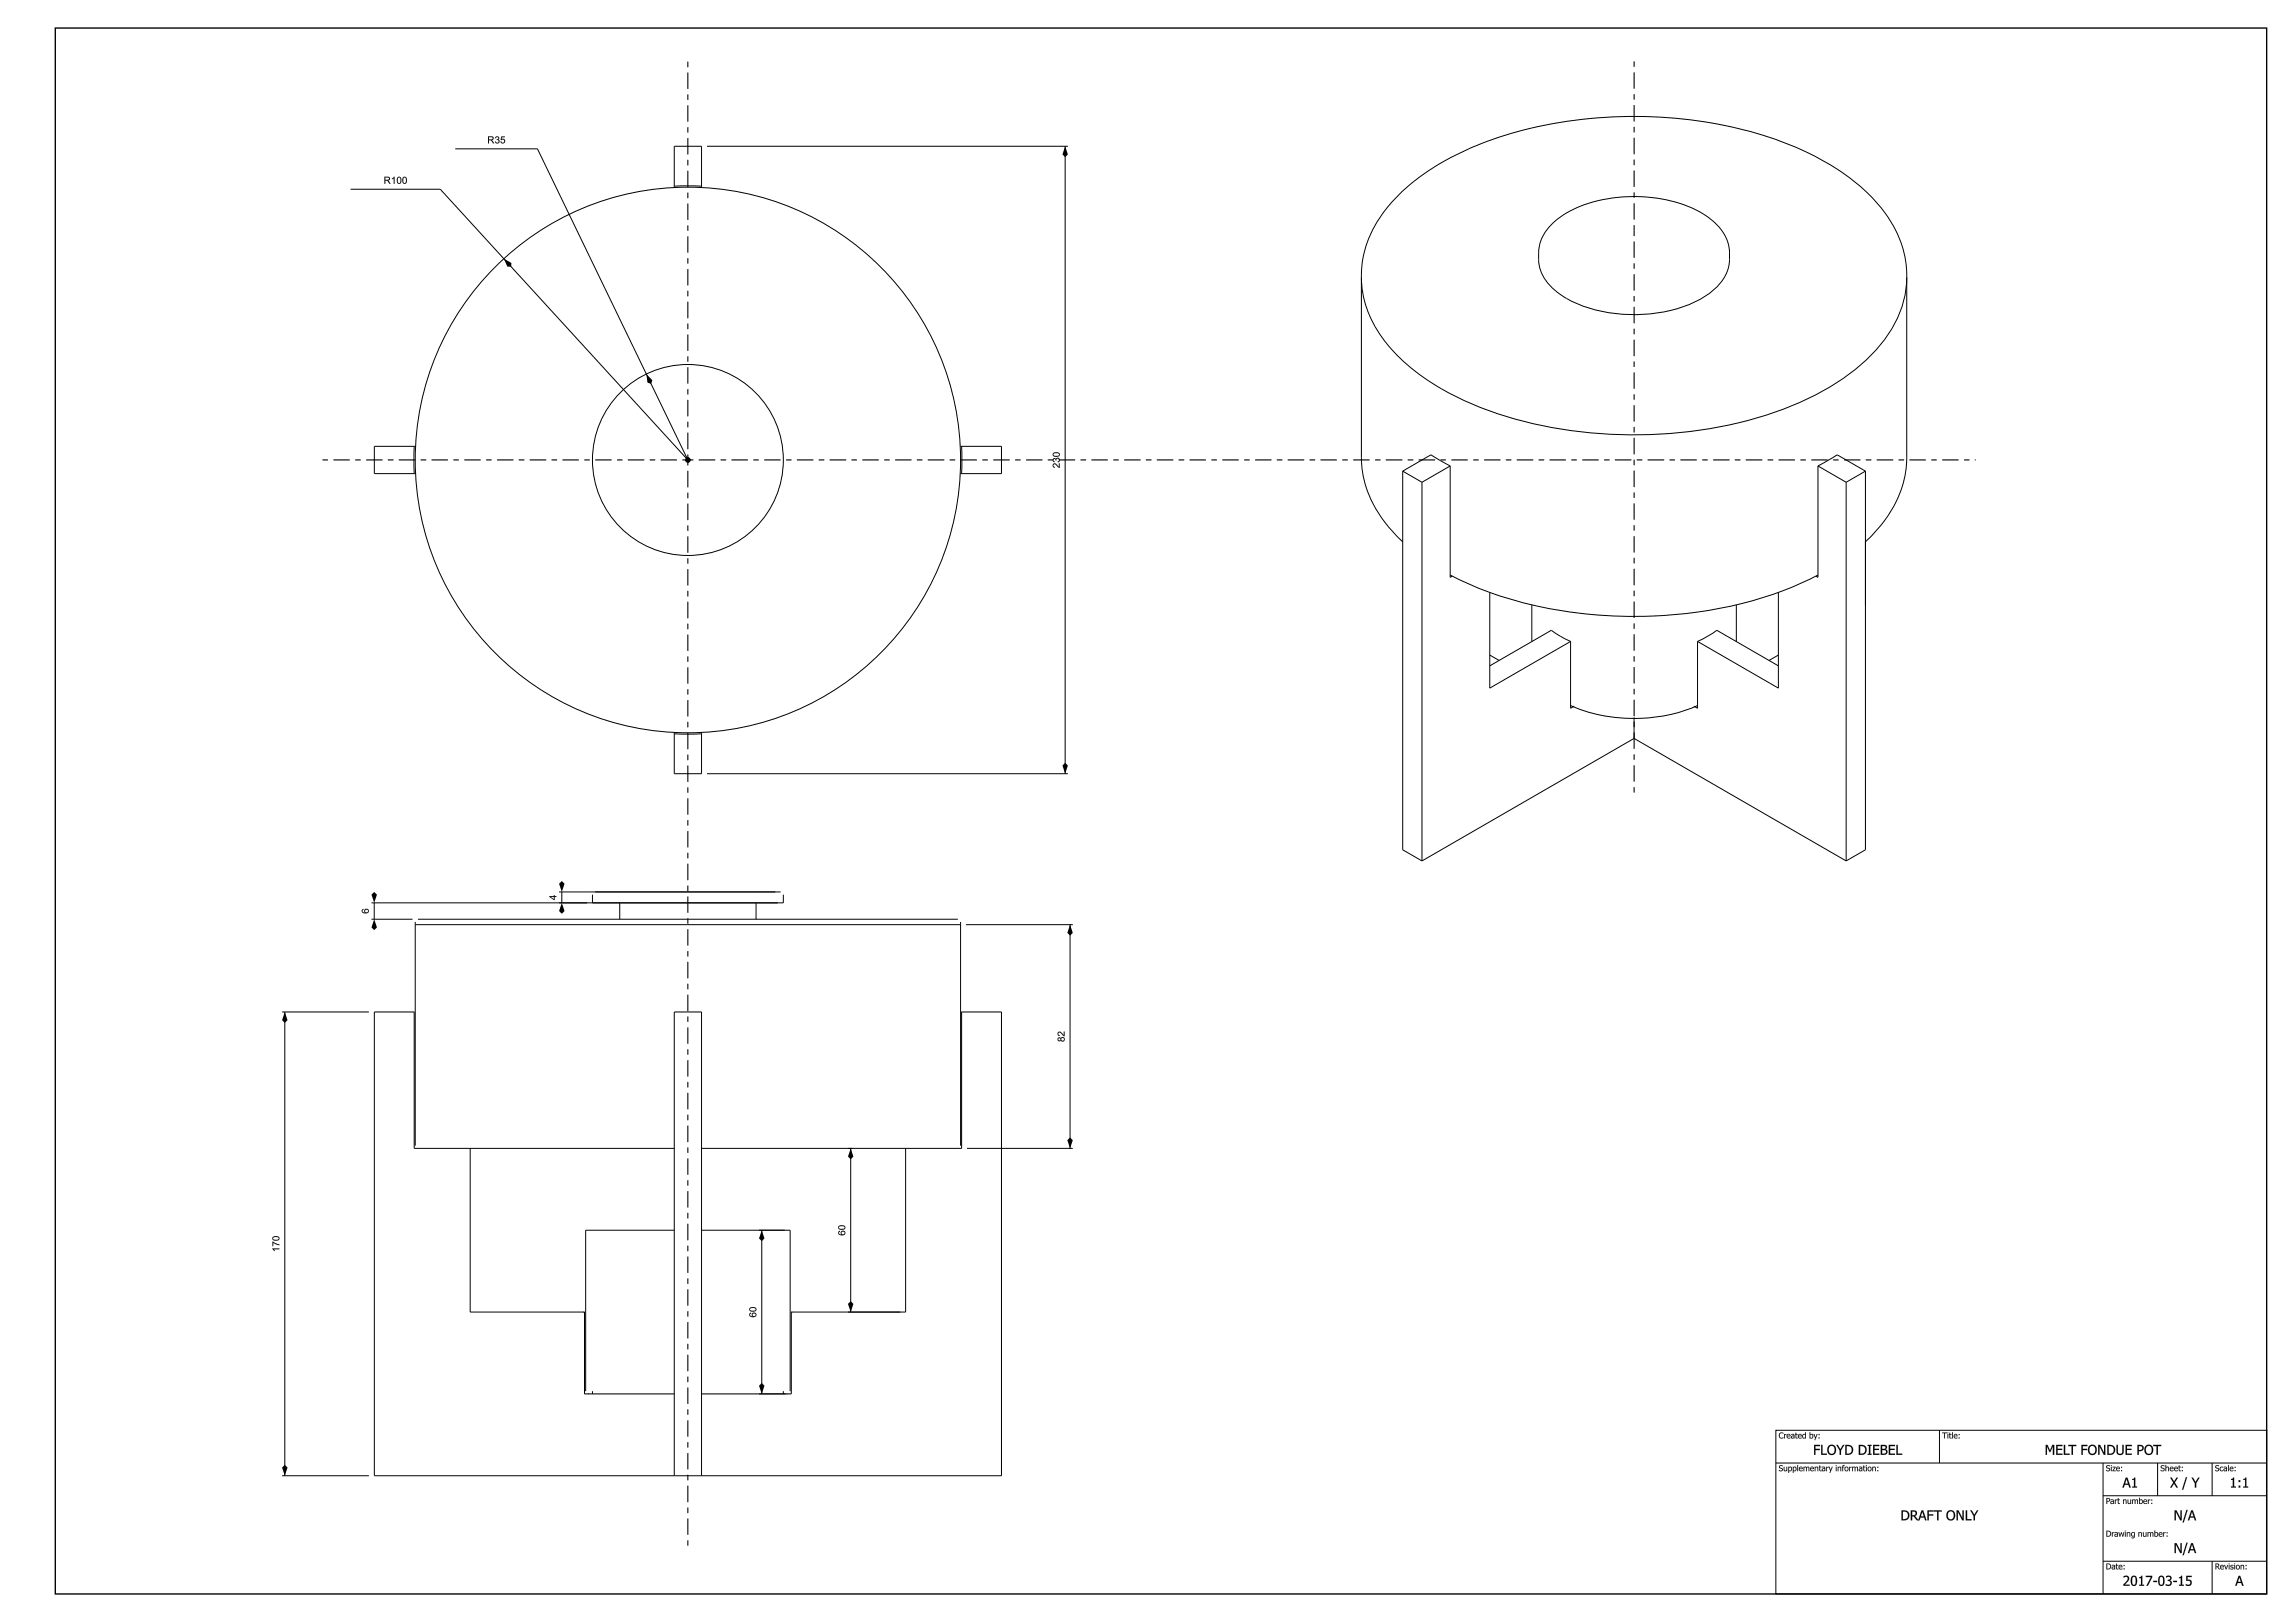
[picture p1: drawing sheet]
<svg xmlns="http://www.w3.org/2000/svg" width="841mm" height="594mm" viewBox="0 0 841 594" stroke-linecap="round" stroke-linejoin="round" font-family="sans-serif">
<path d="M20.3 10.3h810.3v573.5h-810.3z" fill="none" stroke="#000" stroke-width=".5"/>
<g fill="none" stroke="#000" stroke-width=".37">
<path d="M252.1 22.6v2M252.1 26.6v6M252.1 34.6v2M252.1 38.6v6M598.8 22.5v2M598.8 26.5v6M598.8 34.5v2M598.8 38.5v6M166.8 54.5h30.2l55.1 114-90.8-99.2h-32.8M252.1 46.6v2M252.1 50.6v6M252.1 58.6v2"/>
<path d="M259.1 53.6h132.2M390.3 53.6v229.8M598.8 46.5v2M598.8 50.5v6M598.8 58.5v2M247.1 68.2h10M247.1 68.7v-15.1h10v15.1M252.1 62.6v6M252.1 70.6v2M252.1 74.6v6M598.8 62.5v6M598.8 70.5v2"/>
<path d="M598.8 74.5v6M252.1 82.5v2M252.1 86.5v6M252.1 94.5v2M252.1 98.5v6M568.8 81.9a42.1 42.1 0 0 1 26.9-9.8 47.4 47.4 0 0 1 31.5 8.4 16 16 0 0 1 6.6 12.1 16.4 16.4 0 0 1-8.6 15.7 53.2 53.2 0 0 1-37.1 6 35.5 35.5 0 0 1-20.8-10.5 16.7 16.7 0 0 1-2.5-16l1.5-2.8zM598.8 82.4v4M598.8 88.4v6M598.8 96.4v2M252.1 106.5v2M252.1 110.5v6M252.1 118.5v2"/>
<path d="M598.8 100.4v6M598.8 108.4v2M598.8 112.4v6M698.7 101.6a40.1 40.1 0 0 1-11.8 27.2 93 93 0 0 1-40.8 23.6 164.5 164.5 0 0 1-102.5-2.8 82.4 82.4 0 0 1-35-23.3 39.1 39.1 0 0 1-9.7-24.7M252.1 122.5v6M252.1 130.5v2M252.1 134.5v6M598.8 120.4v2M598.8 124.4v6M598.8 132.4v2M598.8 136.4v6M252.1 142.5v2"/>
<path d="M252.1 146.5v6M252.1 154.5v2M252.1 158.5v6M598.8 144.4v2M598.8 148.4v6M598.8 156.4v2M118.2 168.5h2M122.2 168.5h6M130.2 168.5h2M134.2 168.5h6M142.2 168.5h2M146.2 168.5h6"/>
<path d="M151.8 163.5v10M152.3 163.5h-15.1v10h15.1M154.2 168.5h2M158.2 168.5h6M166.2 168.5h2M170.2 168.5h5.9M178.1 168.5h2M182.1 168.5h6M190.1 168.5h2M194.1 168.5h6M202.1 168.5h2M206.1 168.5h6"/>
<path d="M214.1 168.5h2M218.1 168.5h6M226.1 168.5h2M230.1 168.5h6M238.1 168.5h2M242.1 168.5h6M250.1 168.5h4M252.1 166.5v4M252.1 172.5v6M256.1 168.5h6M264.1 168.5h2M268.1 168.5h6"/>
<path d="M276.1 168.5h2M280.1 168.5h6M288.1 168.5h2M292.1 168.5h6M300.1 168.5h1.9M304 168.5h6M312 168.5h2M316 168.5h6M324 168.5h2M328 168.5h6M336 168.5h2M340 168.5h6"/>
<path d="M348 168.5h2M351.9 163.5h15.1v10h-15.1M352 168.5h6M352.4 163.5v10M360 168.5h2M364 168.5h6M372 168.5h2M376 168.5h6M384 168.5h2M388 168.5h6M396 168.5h2M400 168.5h6"/>
<path d="M408 168.5h2M412 168.5h6M420 168.5h2M424 168.5h6M431.9 168.5h2M435.9 168.5h6M443.9 168.5h2M447.9 168.5h6M455.9 168.5h2M459.9 168.5h6M467.9 168.5h2M471.9 168.5h6"/>
<path d="M479.9 168.5h2M483.9 168.5h6M491.9 168.5h2M495.9 168.5h6M503.9 168.5h2M507.9 168.5h6M514 172.6v138.6l7.1 4.1M514 172.6l7.1 4M515.9 168.5h2M519.9 168.5h6M521.1 176.6v138.7M527.9 168.5h2"/>
<path d="M531.4 170.7l-7-4.1-10.4 6M531.4 170.7l-10.3 5.9M531.4 170.7v40.8l.8-.5M531.9 168.5h6M539.9 168.5h2M543.9 168.5h6M551.9 168.5h2M555.9 168.5h5.9M563.8 168.5h2M567.8 168.5h6M575.8 168.5h2M579.8 168.5h6"/>
<path d="M587.8 168.5h2M591.8 168.5h6M598.8 160.4v6M598.8 168.4v2M598.8 172.4v6M599.8 168.5h2M603.8 168.5h6M611.8 168.5h2M615.8 168.5h6M623.8 168.5h2M627.8 168.5h6M635.8 168.5h2"/>
<path d="M639.8 168.5h6M647.8 168.5h2M651.8 168.5h6M659.8 168.5h2M663.8 168.5h6M666.2 170.7l7.1-4.1 10.3 6M666.2 170.7l10.3 5.9M666.2 170.7v40.8l-.8-.5M671.8 168.5h2M675.8 168.5h6M676.5 176.6v138.7M683.6 172.6v138.6l-7.1 4.1"/>
<path d="M683.6 172.6l-7.1 4M683.8 168.5h2M687.8 168.5h5.9M695.7 168.5h2M699.7 168.5h6M707.7 168.5h2M711.7 168.5h6M719.7 168.5h2M723.7 168.5h.3M252.1 180.5v2M252.1 184.5v6M252.1 192.5v2"/>
<path d="M252.1 196.5v6M598.8 180.4v2M598.8 184.4v6M598.8 192.4v2M598.8 196.4v6M683.6 198.5a42.8 42.8 0 0 0 15.1-30.8v-66.9a42.9 42.9 0 0 0-15.4-31.1 105.4 105.4 0 0 0-47.7-23 163.2 163.2 0 0 0-94 6.4 80.5 80.5 0 0 0-34 23.9 38.9 38.9 0 0 0-8.7 23.8v66.9a42.8 42.8 0 0 0 15.1 30.8M252.1 204.5v1.9M252.1 208.4v6M252.1 216.4v2M531.4 210.6a148.5 148.5 0 0 0 71.1 15.1 145.6 145.6 0 0 0 63.7-15.1M545.9 217v35l29.7-17.1M598.8 204.4v1.9"/>
<path d="M598.8 208.3v6M598.8 216.3v2M651.7 217v35l-29.6-17.1M252.1 220.4v6M252.1 228.4v2M252.1 232.4v6M545.9 239.9l3.5 2M561.3 221.5v13.5M575.6 234.9l-3.8-1.9-3.3-2.1-22.6 13M575.6 234.9v24.5l1.3-.8M598.8 220.3v6M598.8 228.3v2"/>
<path d="M598.8 232.3v6M622.1 234.9l3.3-1.6 3.7-2.4 22.6 13M622.1 234.9v24.5l-1.4-.8M636.3 221.5v13.5M651.7 239.9l-3.4 2M252.1 240.4v2M252.1 244.4v6M252.1 252.4v2M252.1 256.4v6M575.6 258.4a59.5 59.5 0 0 0 46.5 0M598.8 240.3v2M598.8 244.3v6"/>
<path d="M598.8 252.3v2M598.8 256.3v6M247.1 268.8h10M247.1 268.3v15.1h10v-15.1M252.1 264.4v2M252.1 268.4v6M252.1 276.4v2M598.8 262.7v11.6M598.8 276.3v2M252.1 280.4v6M252.1 288.4v2M252.1 292.4v6"/>
<path d="M259.1 283.4h132.2M598.8 280.3v6M598.8 288.3v2M252.1 300.4v2M252.1 304.4v6M252.1 312.4v2M252.1 316.4v6M521.1 315.3l77.7-44.8 77.7 44.8M136.1 336.7h15.1M136.1 330.7h149M137.1 330.7v6M152.2 338.7h199.8"/>
<path d="M152.2 337.7v81.9M153.2 336.7h197.8M204.9 326.7h79.2M205.9 326.7v4M217.1 327.7v3h70v-3M218.1 326.7h68M227.1 330.7v6M252.1 324.4v2M252.1 328.4v5.9M252.1 336.3v2M277.1 330.7v6M352 337.7v81.9"/>
<path d="M354 338.7h39.1M392.1 338.7v81.9M252.1 340.3v6M252.1 348.3v2M252.1 352.3v6M103.4 370.6h31.8M104.4 370.6v169.9M151.7 370.6h.1M151.8 370.6h-14.6v169.9h229.8v-169.9h-14.6M151.8 370.6v50h1.5M252.1 360.3v2M252.1 364.3v6"/>
<path d="M252.1 372.3v2M252.1 376.3v6M352.4 370.6h.1M352.4 370.6v50h-1.5M252.1 384.3v2M252.1 388.3v6M252.1 396.3v2M252.1 400.3v6M252.1 408.3v2M252.1 412.3v6M153.2 420.6h.1M153.3 420.6h93.8"/>
<path d="M172.3 420.6v60h41.9M252.1 420.3v2M252.1 424.3v6M252.1 432.3v2M252.1 436.3v6M257.1 420.6h93.8M310.7 420.6h1.6M311.7 420.6v60M331.9 420.6v60h-41.9M350.9 420.6h.1M354.4 420.6h38.7M247.1 450.6h-32.5v58.9"/>
<path d="M252.1 444.3v2M252.1 448.3v5.9M252.1 456.2v2M257.1 450.6h32.5v58.9M278.2 450.6h9.4M279.2 450.6v59.9M252.1 460.2v6M252.1 468.2v2M252.1 472.2v6M213.9 480.6h.3M214.2 480.6v29.9h1.8M252.1 480.2v2"/>
<path d="M252.1 484.2v6M252.1 492.2v2M252.1 496.2v6M290 480.6h.3M290 480.6v29.9h-1.8M215.6 510.5h.4M216 510.5h31.1M217.1 509.5v1M252.1 504.2v2M252.1 508.2v6M252.1 516.2v2M257.1 510.5h31.1"/>
<path d="M278.2 510.5h9.8M287.1 509.5v1M288.2 510.5h.4M252.1 520.2v6M252.1 528.2v2M252.1 532.2v6M650.8 523.9h179.8v59.9h-179.8zM650.8 535.8h179.8M710.7 523.9v11.9M770.7 535.8v48M790.7 535.8v12M810.7 535.8v12"/>
<path d="M103.4 540.5h31.8M247.1 540.5v-169.9h10v169.9M252.1 540.2v2M252.1 544.2v6M252.1 552.2v2M252.1 556.2v6M770.7 547.8h59.9M252.1 564.2v1.9M770.7 571.8h59.9M810.7 571.8v12"/>
<circle cx="252.1" cy="168.5" r="99.9"/>
<circle cx="252.1" cy="168.5" r="35"/>
</g>
<g fill="#000">
<path d="M390.3 53.6l1 3-1 1-1-1zM184.6 94.8l2.8 1.5-.1 1.4-1.4-.1zM236.9 137l2.2 2.3-.5 1.3-1.3-.5zM251.1 168.5a1 1 0 0 1 2 0 1 1 0 0 1-2 0zM389.3 280.4l1-1 1 1-1 3zM137.1 336.7l1 3-1 1-1-1zM136.1 327.7l1-1 1 1-1 3zM204.9 323.7l1-1 1 1-1 3zM205.9 330.7l1 3-1 1-1-1zM392.1 338.7l1 3-1 1-1-1zM104.4 370.6l1 3-1 1-1-1zM311.7 420.6l1 3-1 1-1-1z"/>
<path d="M391.1 417.6l1-1 1 1-1 3zM279.2 450.6l1 3-1 1-1-1zM310.7 477.6l1-1 1 1-1 3zM278.2 507.5l1-1 1 1-1 3zM103.4 537.5l1-1 1 1-1 3z"/>
<path d="M178.8 49.9h1.2a.73 .73 0 0 1 .9 .6 .73 .73 0 0 1-.7 .8l1 1.2h-.5l-.8-1-.7-.1v1.1h-.4zM178.9 49.9v2.6h.3v-1.1h.7l.8 1.1h.4l-1-1.2a.7 .7 0 0 0 .8-.7 .7 .7 0 0 0-.9-.6zM179.2 50.2v.9h.7a.43 .43 0 0 0 .6-.4 .43 .43 0 0 0-.5-.5zM179.2 50.2h.8a.47 .47 0 0 1 .6 .5 .47 .47 0 0 1-.7 .4h-.7zM181.7 50.1a.71 .71 0 0 1 1 0 .71 .71 0 0 1-.1 1 .81 .81 0 0 1 0 1.4 .81 .81 0 0 1-1.2-.7h.3a.5 .5 0 0 0 .6 .5 .5 .5 0 0 0 .4-.7 .5 .5 0 0 0-.7-.3v-.3a.43 .43 0 0 0 .6-.3 .43 .43 0 0 0-.4-.5 .43 .43 0 0 0-.4 .5l-.4-.1zM181.7 50.1l-.3 .5 .3 .1a.45 .45 0 0 1 .5-.6 .45 .45 0 0 1 .4 .6 .45 .45 0 0 1-.5 .3l-.1 .3a.53 .53 0 0 1 .7 .3 .53 .53 0 0 1-.4 .7 .53 .53 0 0 1-.6-.5h-.3a.8 .8 0 0 0 1.1 .7 .8 .8 0 0 0 .3-1.3l-.3-.1a.67 .67 0 0 0 .2-1 .67 .67 0 0 0-1 0zM183.7 50h1.3v.3h-1l-.2 .7a.84 .84 0 0 1 1.2 .1 .84 .84 0 0 1-.1 1.1v.1a.84 .84 0 0 1-.9 .3 .84 .84 0 0 1-.6-.8h.3a.53 .53 0 0 0 .8 .2 .53 .53 0 0 0 .1-.8 .53 .53 0 0 0-.8 .2l-.4-.1zM183.7 50l-.2 1.3h.2a.56 .56 0 0 1 .9-.1 .56 .56 0 0 1 0 .9 .56 .56 0 0 1-.9-.3h-.3a.84 .84 0 0 0 1.1 .7 .84 .84 0 0 0 .5-1.1 .84 .84 0 0 0-1.2-.4l.1-.7h1.1v-.3z"/>
<path d="M178.9 49.9h1.1a.72 .72 0 0 1 .9 .6 .72 .72 0 0 1-.7 .8l.9 1.2h-.4l-.7-1-.4-.1h-.4v1.1h-.3zM179.2 50.2v.9h.7a.45 .45 0 0 0 .7-.4 .45 .45 0 0 0-.6-.5zM181.7 50.1a.69 .69 0 0 1 1 0 .69 .69 0 0 1-.1 1 .81 .81 0 0 1 0 1.4 .81 .81 0 0 1-1.2-.7h.3a.52 .52 0 0 0 .6 .5 .52 .52 0 0 0 .4-.7 .52 .52 0 0 0-.7-.3l.1-.3a.45 .45 0 0 0 .5-.3 .45 .45 0 0 0-.4-.6 .45 .45 0 0 0-.5 .6l-.3-.1zM183.7 50h1.3v.3h-1l-.2 .7a.85 .85 0 0 1 1.2 .4 .85 .85 0 0 1-.5 1.1 .85 .85 0 0 1-1.1-.7h.3a.54 .54 0 0 0 .9 .2 .54 .54 0 0 0 0-.8 .54 .54 0 0 0-.8 .1h-.3z"/>
<path d="M140.8 64.7h1.2a.73 .73 0 0 1 .9 .6 .73 .73 0 0 1-.7 .8l1 1.2h-.5l-.8-1-.7-.1v1.1h-.4zM140.9 64.7v2.6h.3v-1.2l.8 .1 .7 1.1h.4l-1-1.2a.7 .7 0 0 0 .8-.7 .7 .7 0 0 0-.9-.6zM141.2 65v.9h.7a.43 .43 0 0 0 .6-.4 .43 .43 0 0 0-.5-.5zM141.2 65h.8a.47 .47 0 0 1 .6 .5 .47 .47 0 0 1-.7 .4h-.7zM143.6 65.4l1-.7v2.6h-.3v-2l-.7 .4zM143.6 65.4l.1 .3 .6-.4v2h.3v-2.6zM145.8 64.9a1.02 1.02 0 0 1 1.2 .2 1.02 1.02 0 0 1 .1 1.2 .91 .91 0 0 1-1 1.1 .91 .91 0 0 1-.7-1.4zM145.8 64.9l-.4 .9 .3 1.3a.95 .95 0 0 0 1.2-.1 .95 .95 0 0 0 .2-1.2 .84 .84 0 0 0-.4-.9 .84 .84 0 0 0-.9 0zM145.9 65.2a1.18 1.18 0 0 0 .6 1.8 1.17 1.17 0 0 0-.4-2zM145.9 65.2l.2-.2a.85 .85 0 0 1 .8 .5 .85 .85 0 0 1-.1 .9 .54 .54 0 0 1-.5 .7 .54 .54 0 0 1-.6-.7zM147.8 64.9a1.02 1.02 0 0 1 1.2 .2 1.02 1.02 0 0 1 .1 1.2 .91 .91 0 0 1-1 1.1 .91 .91 0 0 1-.7-1.4zM147.8 64.9l-.3 .9 .2 1.3a.95 .95 0 0 0 1.2-.1 .95 .95 0 0 0 .2-1.2 .84 .84 0 0 0-.3-.9 .84 .84 0 0 0-1 0zM147.9 65.2a1.18 1.18 0 0 0 .6 1.8 1.17 1.17 0 0 0-.4-2zM147.9 65.2l.2-.2a.85 .85 0 0 1 .8 .5 .85 .85 0 0 1-.1 .9 .54 .54 0 0 1-.5 .7 .54 .54 0 0 1-.5-.7z"/>
<path d="M140.9 64.7h1.1a.72 .72 0 0 1 .9 .6 .72 .72 0 0 1-.7 .8l.9 1.2h-.4l-.7-1-.4-.1h-.4v1.1h-.3zM141.2 65v.9h.7a.45 .45 0 0 0 .7-.4 .45 .45 0 0 0-.6-.5zM143.6 65.4l1-.7v2.6h-.3v-2l-.7 .4zM145.8 64.9a1 1 0 0 1 1.2 .2 1 1 0 0 1 .1 1.2 .9 .9 0 0 1-1 1.1 .9 .9 0 0 1-.7-1.4zM145.9 65.2a1.43 1.43 0 0 0 .4 1.9 1.33 1.33 0 0 0 0-2.1zM147.8 64.9a1 1 0 0 1 1.2 .2 1 1 0 0 1 .1 1.2 .9 .9 0 0 1-1 1.1 .9 .9 0 0 1-.7-1.4zM147.9 65.2a1.43 1.43 0 0 0 .4 1.9 1.33 1.33 0 0 0 0-2.1z"/>
<path d="M598.8 82.4v2zM598.8 74.5v6zM598.8 70.5v2zM598.8 62.5v6zM598.8 58.5v2zM598.8 50.5v6zM598.8 46.5v2zM598.8 38.5v6zM598.8 34.5v2zM598.8 26.5v6zM598.8 22.5v2z"/>
<path d="M598.8 84.4v2zM598.8 88.4v6zM598.8 96.4v2zM598.8 100.4v6zM598.8 108.4v2zM598.8 112.4v6zM598.8 120.4v2zM598.8 124.4v6zM598.8 132.4v2zM598.8 136.4v6zM598.8 144.4v2zM598.8 148.4v6zM598.8 156.4v2zM598.8 160.4v6zM598.8 168.4v2zM598.8 172.4v6zM598.8 180.4v2zM598.8 184.4v6zM598.8 192.4v2zM598.8 196.4v6zM598.8 204.4v1.9zM598.8 208.3v6zM598.8 216.3v2zM598.8 220.3v6zM598.8 228.3v2zM598.8 232.3v6zM598.8 240.3v2zM598.8 244.3v6zM598.8 252.3v2zM598.8 256.3v6zM598.8 264.3v2zM598.8 268.3v6zM598.8 276.3v2zM598.8 280.3v6zM598.8 288.3v2z"/>
<path d="M252.1 166.5v2zM252.1 158.5v6zM252.1 154.5v2zM252.1 146.5v6zM252.1 142.5v2zM252.1 134.5v6zM252.1 130.5v2zM252.1 122.5v6zM252.1 118.5v2zM252.1 110.5v6zM252.1 106.5v2zM252.1 98.5v6zM252.1 94.5v2zM252.1 86.5v6zM252.1 82.5v2zM252.1 74.6v6zM252.1 70.6v2zM252.1 62.6v6zM252.1 58.6v2zM252.1 50.6v6zM252.1 46.6v2zM252.1 38.6v6zM252.1 34.6v2zM252.1 26.6v6zM252.1 22.6v2z"/>
<path d="M252.1 168.5v2zM252.1 172.5v6zM252.1 180.5v2zM252.1 184.5v6zM252.1 192.5v2zM252.1 196.5v6zM252.1 204.5v1.9zM252.1 208.4v6zM252.1 216.4v2zM252.1 220.4v6zM252.1 228.4v2zM252.1 232.4v6zM252.1 240.4v2zM252.1 244.4v6zM252.1 252.4v2zM252.1 256.4v6zM252.1 264.4v2zM252.1 268.4v6zM252.1 276.4v2zM252.1 280.4v6zM252.1 288.4v2zM252.1 292.4v6zM252.1 300.4v2zM252.1 304.4v6zM252.1 312.4v2zM252.1 316.4v6zM252.1 324.4v2zM252.1 328.4v5.9zM252.1 336.3v2zM252.1 340.3v6zM252.1 348.3v2zM252.1 352.3v6zM252.1 360.3v2zM252.1 364.3v6zM252.1 372.3v2zM252.1 376.3v6zM252.1 384.3v2zM252.1 388.3v6zM252.1 396.3v2zM252.1 400.3v6zM252.1 408.3v2zM252.1 412.3v6zM252.1 420.3v2zM252.1 424.3v6zM252.1 432.3v2zM252.1 436.3v6zM252.1 444.3v2zM252.1 448.3v5.9zM252.1 456.2v2zM252.1 460.2v6zM252.1 468.2v2zM252.1 472.2v6zM252.1 480.2v2zM252.1 484.2v6zM252.1 492.2v2zM252.1 496.2v6zM252.1 504.2v2zM252.1 508.2v6zM252.1 516.2v2zM252.1 520.2v6zM252.1 528.2v2zM252.1 532.2v6zM252.1 540.2v2zM252.1 544.2v6zM252.1 552.2v2zM252.1 556.2v6zM252.1 564.2v1.9z"/>
<path d="M250.1 168.5h2zM242.1 168.5h6zM238.1 168.5h2zM230.1 168.5h6zM226.1 168.5h2zM218.1 168.5h6zM214.1 168.5h2zM206.1 168.5h6zM202.1 168.5h2zM194.1 168.5h6zM190.1 168.5h2zM182.1 168.5h6zM178.1 168.5h2zM170.2 168.5h5.9zM166.2 168.5h2zM158.2 168.5h6zM154.2 168.5h2zM146.2 168.5h6zM142.2 168.5h2zM134.2 168.5h6zM130.2 168.5h2zM122.2 168.5h6zM118.2 168.5h2z"/>
<path d="M252.1 168.5h2zM256.1 168.5h6zM264.1 168.5h2zM268.1 168.5h6zM276.1 168.5h2zM280.1 168.5h6zM288.1 168.5h2zM292.1 168.5h6zM300.1 168.5h1.9zM304 168.5h6zM312 168.5h2zM316 168.5h6zM324 168.5h2zM328 168.5h6zM336 168.5h2zM340 168.5h6zM348 168.5h2zM352 168.5h6zM360 168.5h2zM364 168.5h6zM372 168.5h2zM376 168.5h6zM384 168.5h2zM388 168.5h6zM396 168.5h2zM400 168.5h6zM408 168.5h2zM412 168.5h6zM420 168.5h2zM424 168.5h6zM431.9 168.5h2zM435.9 168.5h6zM443.9 168.5h2zM447.9 168.5h6zM455.9 168.5h2zM459.9 168.5h6zM467.9 168.5h2zM471.9 168.5h6zM479.9 168.5h2zM483.9 168.5h6zM491.9 168.5h2zM495.9 168.5h6zM503.9 168.5h2zM507.9 168.5h6zM515.9 168.5h2zM519.9 168.5h6zM527.9 168.5h2zM531.9 168.5h6zM539.9 168.5h2zM543.9 168.5h6zM551.9 168.5h2zM555.9 168.5h5.9zM563.8 168.5h2zM567.8 168.5h6zM575.8 168.5h2zM579.8 168.5h6zM587.8 168.5h2zM591.8 168.5h6zM599.8 168.5h2zM603.8 168.5h6zM611.8 168.5h2zM615.8 168.5h6zM623.8 168.5h2zM627.8 168.5h6zM635.8 168.5h2zM639.8 168.5h6zM647.8 168.5h2zM651.8 168.5h6zM659.8 168.5h2zM663.8 168.5h6zM671.8 168.5h2zM675.8 168.5h6zM683.8 168.5h2zM687.8 168.5h5.9zM695.7 168.5h2zM699.7 168.5h6zM707.7 168.5h2zM711.7 168.5h6zM719.7 168.5h2zM723.7 168.5h.3z"/>
<path d="M386 169.9a1.7 1.7 0 0 1 2 1.1v-1.3h.3v1.7l-.8-.5a.95 .95 0 0 0-1.5-.6l.5 1a.84 .84 0 0 1-.7-.5 .84 .84 0 0 1 .2-.9zM386 168l.6-.2 .3 .3a.81 .81 0 0 1 1.4 0 .81 .81 0 0 1-.6 1.2l-.1-.3a.52 .52 0 0 0 .5-.6 .52 .52 0 0 0-.7-.4 .52 .52 0 0 0-.3 .7h-.3a.45 .45 0 0 0-.3-.6 .45 .45 0 0 0-.5 .4 .45 .45 0 0 0 .5 .5l-.1 .3a.79 .79 0 0 1-.4-1.3zM385.9 166a1.41 1.41 0 0 1 1.5-.4 1.41 1.41 0 0 1 1 1.1 1.39 1.39 0 0 1-1.5 .7 1.39 1.39 0 0 1-1.1-1.1zM386.1 166.2l-.1 .1a1.14 1.14 0 0 0 1.1 .7 1.14 1.14 0 0 0 1-.7 1.59 1.59 0 0 0-2-.1z"/>
<path d="M385.9 169.9a1.84 1.84 0 0 1 2.1 1.1v-1.3h.4v1.7l-1-.7a.7 .7 0 0 0-.6-.6 .7 .7 0 0 0-.8 .4l.6 .5-.1 .4a.86 .86 0 0 1-.7-.6 .86 .86 0 0 1 .1-.9zM386 169.9a.84 .84 0 0 0-.2 .9 .84 .84 0 0 0 .7 .5v-.3a.52 .52 0 0 1-.4-.8 .52 .52 0 0 1 .9 .1l1.3 1.1v-1.7h-.3l.1 1.3-.9-.9a.81 .81 0 0 0-1.2-.2zM385.9 168a.58 .58 0 0 1 1 .1 .81 .81 0 0 1 1.4 0 .81 .81 0 0 1-.7 1.2v-.3a.5 .5 0 0 0 .5-.6 .5 .5 0 0 0-.7-.4 .5 .5 0 0 0-.3 .7h-.3a.43 .43 0 0 0-.3-.6 .43 .43 0 0 0-.5 .5 .43 .43 0 0 0 .5 .4l-.1 .3a.81 .81 0 0 1-.6-.5 .81 .81 0 0 1 .1-.8zM386 168a.78 .78 0 0 0 .4 1.3l.1-.3a.45 .45 0 0 1-.5-.5 .45 .45 0 0 1 .5-.4 .45 .45 0 0 1 .3 .6h.3a.53 .53 0 0 1 .3-.7 .53 .53 0 0 1 .7 .4 .53 .53 0 0 1-.5 .6l.1 .3a.8 .8 0 0 0 .6-1.1 .8 .8 0 0 0-1.3-.3v.3a.57 .57 0 0 0-1-.2zM385.9 166a1.43 1.43 0 0 1 1.5-.4 1.43 1.43 0 0 1 1 1.1 1.41 1.41 0 0 1-1.5 .7 1.41 1.41 0 0 1-1.1-1.1zM386 166a.9 .9 0 0 0 0 1.1 .9 .9 0 0 0 1.1 .2l1-.2a.95 .95 0 0 0 0-1.3 .95 .95 0 0 0-1.3-.1zM386.2 166.1l-.2 .4 .2 .3a1.18 1.18 0 0 0 1.9-.5l-.7-.3zM386.1 166.2l.1-.1a1.44 1.44 0 0 1 1.9 .4 1.24 1.24 0 0 1-2.1-.2z"/>
<path d="M132.7 333.1l.5-.2v.3a.6 .6 0 0 0-.3 .9 .6 .6 0 0 0 .9 .1 .82 .82 0 0 1 .2-1.2 .82 .82 0 0 1 1.2 .4 .82 .82 0 0 1-.7 1.1 1.22 1.22 0 0 1-1.3 0 1.22 1.22 0 0 1-.6-1.2zM133.8 333.6a.55 .55 0 0 0 1.1 0 .55 .55 0 0 0-1.1 0z"/>
<path d="M132.7 333.1l.5-.2v.3l-.3 .1a.64 .64 0 0 0 .1 .8 .64 .64 0 0 0 .8 .1 .78 .78 0 0 1-.3-.9 .78 .78 0 0 1 1-.5l.3 .1a.92 .92 0 0 1 .3 1.2 .92 .92 0 0 1-1.2 .5 1 1 0 0 1-1.1-.3 1 1 0 0 1-.1-1.2zM132.7 333.1l-.1 .8 .4 .5a1.3 1.3 0 0 0 2.1-1 .8 .8 0 0 0-1.2-.5 .8 .8 0 0 0 0 1.4l-1.1-.5 .4-.9zM133.8 333.6a.55 .55 0 0 0 1.1 0 .55 .55 0 0 0-1.1 0zM133.8 333.6a.57 .57 0 0 1 1.1 0 .57 .57 0 0 1-1.1 0z"/>
<path d="M201.3 328.2h1.7v-.3h.3v.3h.6v.3h-.6v1.1h-.3l-1.7-1.1zM201.8 328.5l1.2 .8v-.8z"/>
<path d="M201.3 328.2h1.7v-.4h.3v.4h.6v.3h-.6v1.2h-.3l-1.7-1.2zM201.3 328.2v.3l1.7 1.1h.3l-.1-1.1h.7v-.3h-.7l.1-.3h-.3v.3zM201.8 328.5l1.2 .8v-.8zM201.8 328.5h1.2v.9z"/>
<path d="M387.7 380.1l.7-.2 .3 .4a.77 .77 0 0 1 1.2-.2 .77 .77 0 0 1 0 1.2 .77 .77 0 0 1-1.2-.3 .69 .69 0 0 1-1 .2 .69 .69 0 0 1 0-1.1zM387.8 380.7a.42 .42 0 0 0 .8 0 .42 .42 0 0 0-.8 0zM388.9 380.7a.52 .52 0 0 0 1 0 .52 .52 0 0 0-1 0zM387.8 378.1a1.7 1.7 0 0 1 2 1v-1.3h.3v1.7l-.8-.5a.95 .95 0 0 0-1.5-.6l.5 1.1a.84 .84 0 0 1-.7-.6 .84 .84 0 0 1 .2-.8z"/>
<path d="M387.7 380.1a.57 .57 0 0 1 .6-.2 .57 .57 0 0 1 .4 .4 .78 .78 0 0 1 1.2-.2 .78 .78 0 0 1 0 1.2 .78 .78 0 0 1-1.2-.3 .61 .61 0 0 1-.6 .4 .61 .61 0 0 1-.5-.5zM387.8 380.1a.67 .67 0 0 0-.1 1.1 .67 .67 0 0 0 1-.2 .74 .74 0 0 0 1.2 .2 .74 .74 0 0 0 0-1.1 .74 .74 0 0 0-1.2 .3 .56 .56 0 0 0-.4-.5 .56 .56 0 0 0-.5 .2zM387.8 380.7a.4 .4 0 0 0 .8 0 .4 .4 0 0 0-.8 0zM387.8 380.7a.45 .45 0 0 1 .9 0 .45 .45 0 0 1-.9 0zM388.9 380.7a.51 .51 0 0 0 1 0 .51 .51 0 0 0-1 0zM388.9 380.7a.54 .54 0 0 1 1 0 .54 .54 0 0 1-1 0zM387.7 378a1.84 1.84 0 0 1 2.1 1.1v-1.3h.4v1.8l-1-.7a.7 .7 0 0 0-.6-.7 .7 .7 0 0 0-.8 .4l.5 .5v.4a.86 .86 0 0 1-.7-.6 .86 .86 0 0 1 .1-.9zM387.8 378.1a.84 .84 0 0 0-.2 .8 .84 .84 0 0 0 .7 .6v-.4a.52 .52 0 0 1-.4-.8 .52 .52 0 0 1 .9 .1l1.3 1.1v-1.7h-.3l.1 1.3-.9-.9a.81 .81 0 0 0-1.2-.1z"/>
<path d="M99.8 457.3h2.6v.3h-2l.3 .6h-.3zM99.8 454.8l2.6 .9v.4l-1.3-.4-1-.5v1.2h-.3zM100 453.1a1.41 1.41 0 0 1 1.4-.4 1.41 1.41 0 0 1 1 1.1 1.39 1.39 0 0 1-1.5 .7 1.39 1.39 0 0 1-1.1-1.1zM100.1 453.3v.1a1.14 1.14 0 0 0 1 .7 1.14 1.14 0 0 0 1-.7 1.59 1.59 0 0 0-2-.1z"/>
<path d="M99.8 457.2h2.6v.4h-2l.4 .6h-.4zM99.8 457.3l.6 .9h.3l-.4-.6h2.1v-.3zM99.8 454.7l2.6 1v.4l-1.3-.3-1-.6 .1 1.2h-.4zM99.8 454.8v1.6h.3v-1.3l1 .6 1.3 .4v-.4zM100 453.1a1.43 1.43 0 0 1 1.4-.4 1.43 1.43 0 0 1 1 1.1 1.41 1.41 0 0 1-1.5 .7 1.41 1.41 0 0 1-1.1-1.1zM100 453.1a.9 .9 0 0 0 0 1.1 .9 .9 0 0 0 1.1 .2l1-.2a.95 .95 0 0 0 0-1.3 .95 .95 0 0 0-1.2-.1zM100.3 453.2l-.2 .4 .1 .3a1.18 1.18 0 0 0 1.9-.5l-.6-.3zM100.1 453.3l.1-.1a1.44 1.44 0 0 1 2 .4 1.24 1.24 0 0 1-2.1-.2z"/>
<path d="M307.3 451l.5-.2v.3a.6 .6 0 0 0-.3 .9 .6 .6 0 0 0 .9 .2 .82 .82 0 0 1 .2-1.3 .82 .82 0 0 1 1.2 .4 .82 .82 0 0 1-.7 1.1 1.22 1.22 0 0 1-1.3 0 1.22 1.22 0 0 1-.6-1.2zM308.4 451.5a.55 .55 0 0 0 1.1 0 .55 .55 0 0 0-1.1 0zM307.3 449.1a1.41 1.41 0 0 1 1.5-.4 1.41 1.41 0 0 1 1 1.1 1.39 1.39 0 0 1-1.5 .7 1.39 1.39 0 0 1-1.1-1.1zM307.5 449.3l-.1 .2a1.14 1.14 0 0 0 1.1 .6 1.14 1.14 0 0 0 1-.6 1.59 1.59 0 0 0-2-.2z"/>
<path d="M307.3 451l.5-.2v.3l-.2 .1a.64 .64 0 0 0 .1 .8 .64 .64 0 0 0 .7 .1v.1a.78 .78 0 0 1-.3-1 .78 .78 0 0 1 1-.4l.3 .1a.92 .92 0 0 1 .3 1.2 .92 .92 0 0 1-1.2 .4 1 1 0 0 1-1.1-.3 1 1 0 0 1-.1-1.2zM307.3 451.1l-.1 .7 .5 .5a1.3 1.3 0 0 0 2-.9 .8 .8 0 0 0-1.2-.5 .8 .8 0 0 0 0 1.3l-1.1-.5 .4-.9zM308.5 451.6a.53 .53 0 0 0 1 0 .53 .53 0 0 0-1 0zM308.4 451.6a.57 .57 0 0 1 1.1 0 .57 .57 0 0 1-1.1 0zM307.3 449.1a1.43 1.43 0 0 1 1.5-.4 1.43 1.43 0 0 1 1 1.1 1.41 1.41 0 0 1-1.5 .7 1.41 1.41 0 0 1-1.1-1.1zM307.4 449.1a.9 .9 0 0 0 0 1.1 .9 .9 0 0 0 1.1 .2l1-.2a.95 .95 0 0 0 0-1.3 .95 .95 0 0 0-1.3-.1zM307.6 449.2l-.2 .4 .2 .3a1.18 1.18 0 0 0 1.9-.5l-.7-.3zM307.5 449.3l.1-.1a1.44 1.44 0 0 1 1.9 .4 1.24 1.24 0 0 1-2.1-.1z"/>
<path d="M274.7 481l.5-.2v.3a.6 .6 0 0 0-.3 .9 .6 .6 0 0 0 .9 .1 .82 .82 0 0 1 .2-1.2 .82 .82 0 0 1 1.2 .4 .82 .82 0 0 1-.7 1.1 1.22 1.22 0 0 1-1.3 0 1.22 1.22 0 0 1-.6-1.2zM275.8 481.5a.55 .55 0 0 0 1.1 0 .55 .55 0 0 0-1.1 0zM274.8 479.1a1.41 1.41 0 0 1 1.4-.4 1.41 1.41 0 0 1 1 1.1 1.39 1.39 0 0 1-1.5 .7 1.39 1.39 0 0 1-1.1-1.1zM274.9 479.3v.1a1.14 1.14 0 0 0 1 .7 1.14 1.14 0 0 0 1-.7 1.59 1.59 0 0 0-2-.1z"/>
<path d="M274.7 481l.5-.2 .1 .3-.3 .1a.64 .64 0 0 0 .1 .8 .64 .64 0 0 0 .7 .1 .78 .78 0 0 1-.3-1 .78 .78 0 0 1 1-.4l.3 .1a.92 .92 0 0 1 .3 1.2 .92 .92 0 0 1-1.1 .5 1 1 0 0 1-1.2-.3 1 1 0 0 1-.1-1.2zM274.8 481l-.2 .8 .5 .5a1.3 1.3 0 0 0 2.1-1 .8 .8 0 0 0-1.3-.5 .8 .8 0 0 0 0 1.3l-1.1-.4 .4-.9zM275.9 481.5a.53 .53 0 0 0 1 0 .53 .53 0 0 0-1 0zM275.8 481.5a.57 .57 0 0 1 1.1 0 .57 .57 0 0 1-1.1 0zM274.7 479.1a1.43 1.43 0 0 1 1.5-.4 1.43 1.43 0 0 1 1 1.1 1.41 1.41 0 0 1-1.5 .7 1.41 1.41 0 0 1-1.1-1.1zM274.8 479.1a.9 .9 0 0 0 0 1.1 .9 .9 0 0 0 1.1 .2l1-.3a.95 .95 0 0 0 0-1.2 .95 .95 0 0 0-1.3-.1zM275.1 479.2l-.3 .4 .2 .3a1.18 1.18 0 0 0 1.9-.5l-.6-.3zM274.9 479.3l.1-.1a1.44 1.44 0 0 1 2 .4 1.24 1.24 0 0 1-2.2-.2z"/>
<path d="M652.1 536.8a.71 .71 0 0 1 1.2 .3 .49 .49 0 0 0-.7-.3 .49 .49 0 0 0-.2 .7 .75 .75 0 0 1 .9 .5 .75 .75 0 0 1-.5 .9 .75 .75 0 0 1-.9-.5 .54 .54 0 0 0 .7 .3 .54 .54 0 0 0 .3-.7 .76 .76 0 0 1-.8-.3 .76 .76 0 0 1 0-.9zM653.6 537.2h.3v1.2l.3 .2 .5-.2v-1.2h.2v1.6l-1.1-.1zM655.3 537.2l.3 .2a.77 .77 0 0 1 1.1 .7 .77 .77 0 0 1-1.1 .7v.6h-.3zM655.6 537.6v.9a.54 .54 0 0 0 .8-.4 .54 .54 0 0 0-.8-.5zM657 537.2l.3 .2a.77 .77 0 0 1 1.1 .7 .77 .77 0 0 1-1.1 .7v.6h-.3zM657.3 537.6v.9a.54 .54 0 0 0 .8-.4 .54 .54 0 0 0-.8-.5zM658.6 536.6h.3v2.2h-.3zM659.4 537.4l.6-.2 .4 .1 .2 .8-1.1 .1 .4 .4 .7-.2a.81 .81 0 0 1-1.3 .3 .81 .81 0 0 1 .1-1.3zM659.6 537.5l-.1 .3h.9l-.3-.4zM660.9 537.2l.3 .2 .4-.2a.52 .52 0 0 0 1 0l.4 .3v1.3h-.2v-.9a.34 .34 0 0 0-.3-.5 .34 .34 0 0 0-.4 .4v1h-.3v-1.2l-.2-.2-.4 .2v1.2h-.3zM663.5 537.4l.6-.2 .4 .1 .2 .8-1.1 .1 .4 .4 .7-.2a.81 .81 0 0 1-1.3 .3 .81 .81 0 0 1 .1-1.3zM663.7 537.5l-.1 .3h.9l-.3-.4zM665 537.2l.3 .2a.56 .56 0 0 1 .6-.2 .56 .56 0 0 1 .4 .6v1h-.3v-1.2l-.3-.2-.4 .2v1.2h-.3zM666.7 536.7h.3v.5h.5v.2h-.5v1.1l.5 .1a.41 .41 0 0 1-.5 .3 .41 .41 0 0 1-.3-.6l-.2-.9zM667.9 538.2a.37 .37 0 0 0 .2 .5 .37 .37 0 0 0 .5-.3v-.4zM667.7 537.2l1.1 .2 .1 1.4-.3-.1a.59 .59 0 0 1-.8 .1 .59 .59 0 0 1-.2-.8 .59 .59 0 0 1 .8-.2h.2l-.1-.3h-.8zM669.2 537.2l.3 .3 .6-.3v.3l-.6 .2v1.1h-.3zM670.1 537.2h.3l.5 1.2 .4-1.2h.3l-.9 2.2h-.3l.3-.6zM672.8 537.2h.2v1.6h-.2zM672.7 536.7h.4v.2h-.4zM673.4 537.2l.3 .2a.56 .56 0 0 1 .7-.2 .56 .56 0 0 1 .3 .6v1h-.2l-.1-1.2-.3-.2-.4 .2v1.2h-.3zM675.3 536.7l.7-.1v.2l-.6 .2 .5 .4h-.5v1.4h-.3l-.1-1.6zM675.8 538a.82 .82 0 0 1 1.6 0 .82 .82 0 0 1-1.6 0zM676.3 537.6a.6 .6 0 0 0-.1 .9 .6 .6 0 0 0 .9 0 .6 .6 0 0 0-.1-.9zM677.7 537.2l.2 .3 .6-.3v.3l-.6 .2v1.1h-.2zM678.7 537.2l.3 .2 .5-.2a.52 .52 0 0 0 .9 0l.4 .3 .1 1.3h-.3v-.9a.34 .34 0 0 0-.2-.5 .34 .34 0 0 0-.4 .4v1h-.3v-1.2l-.3-.2-.4 .2v1.2h-.3zM681.5 538.2a.37 .37 0 0 0 .2 .5 .37 .37 0 0 0 .5-.3v-.4zM681.3 537.2l1.1 .2 .1 1.4-.3-.1a.59 .59 0 0 1-.8 .1 .59 .59 0 0 1-.2-.8 .59 .59 0 0 1 .8-.2h.2l-.1-.3h-.8zM682.8 536.7h.3v.5h.5v.2h-.5l.1 1.1 .4 .1a.41 .41 0 0 1-.5 .3 .41 .41 0 0 1-.3-.6l-.1-.9zM683.8 537.2h.3v1.6h-.3zM683.8 536.7h.3v.2h-.3zM684.2 538a.82 .82 0 0 1 1.6 0 .82 .82 0 0 1-1.6 0zM684.8 537.6a.6 .6 0 0 0-.1 .9 .6 .6 0 0 0 .9 0 .6 .6 0 0 0-.2-.9zM686.1 537.2l.3 .2a.56 .56 0 0 1 .7-.2 .56 .56 0 0 1 .3 .6v1h-.3v-1.2l-.3-.2-.4 .2v1.2h-.3zM688 537.2h.3v.4h-.3zM688 538.4h.3v.4h-.3z"/>
<path d="M652.1 536.8l.3-.2a.55 .55 0 0 1 .6 0 .55 .55 0 0 1 .3 .5 .47 .47 0 0 0-.7-.3 .47 .47 0 0 0-.1 .8 .73 .73 0 0 1 .8 .6 .73 .73 0 0 1-.6 .8 .73 .73 0 0 1-.8-.7 .53 .53 0 0 0 .7 .4 .53 .53 0 0 0 .3-.7 .77 .77 0 0 1-.8-.3 .77 .77 0 0 1 0-.9zM652.1 536.8l-.1 .8 .8 .3a.35 .35 0 0 1 .3 .4 .35 .35 0 0 1-.3 .3l-.9-.2v.3l.3 .1 1-.1a.58 .58 0 0 0-.3-1 .5 .5 0 0 1-.6-.2 .5 .5 0 0 1 .2-.7 .5 .5 0 0 1 .7 .2l.1-.2-.3-.1zM653.6 537.2h.3l.1 1.3 .2 .1 .5-.2-.1-1.2h.3v1.7l-1.1-.1zM653.6 537.2l.2 1.5 .5 .2 .4-.3 .2 .2v-1.6h-.2v1.2l-.5 .2-.3-.2v-1.2zM655.3 537.2l.3 .2a.78 .78 0 0 1 1.1 .7 .78 .78 0 0 1-1.1 .7v.7h-.3zM655.3 537.2v2.2h.3v-.7a.75 .75 0 0 0 1.1-.6 .75 .75 0 0 0-1.1-.7zM655.6 537.6v.9a.53 .53 0 0 0 .8-.4 .53 .53 0 0 0-.8-.5zM655.6 537.6a.55 .55 0 0 1 .8 .5 .55 .55 0 0 1-.8 .4zM657 537.2l.2 .2a.78 .78 0 0 1 1.2 .7 .78 .78 0 0 1-1.1 .7v.7h-.3zM657 537.2v2.2h.3l-.1-.7a.75 .75 0 0 0 1.1-.6 .75 .75 0 0 0-1-.7zM657.3 537.6v.9a.53 .53 0 0 0 .8-.4 .53 .53 0 0 0-.8-.5zM657.2 537.6a.55 .55 0 0 1 .9 .5 .55 .55 0 0 1-.9 .4zM658.6 536.6h.3v2.3h-.3zM658.6 536.6v2.2h.3v-2.2zM659.4 537.4l.8-.2 .4 .5v.4h-1.1a.66 .66 0 0 0 1.1 .3 .81 .81 0 0 1-1.2 .4 .81 .81 0 0 1-.1-1.2zM659.4 537.4a.86 .86 0 0 0-.1 1.1 .86 .86 0 0 0 1 .3l.3-.4-.7 .2-.4-.6 1.1 .1-.1-.6-.5-.3zM659.6 537.5l-.1 .3h.9l-.3-.4zM659.6 537.5l.5-.1 .3 .5h-.9zM660.9 537.2l.3 .2 .6-.2 .3 .2 .7-.2 .3 1.7h-.3l-.1-1.3-.2-.2-.4 .2v1.3h-.3v-1.3l-.2-.2-.4 .2v1.3h-.3zM660.9 537.2v1.6h.3v-1.2l.4-.2 .2 .2v1.2h.3v-1.2l.4-.2 .3 .2v1.2h.2l-.2-1.5-.7 .2-.3-.3-.6 .2zM663.5 537.4l.8-.2 .4 .5v.4h-1.1a.66 .66 0 0 0 1.1 .3 .81 .81 0 0 1-1.2 .4 .81 .81 0 0 1-.1-1.2zM663.5 537.4a.86 .86 0 0 0-.1 1.1 .86 .86 0 0 0 1 .3l.3-.4-.7 .2-.4-.6 1.1 .1-.1-.6-.5-.3zM663.7 537.5l-.1 .3h.9l-.3-.4zM663.7 537.5l.5-.1 .3 .5h-.9zM665 537.2l.4 .1a.55 .55 0 0 1 .6-.1 .55 .55 0 0 1 .3 .6v1.1h-.3v-1.4l-.3-.1-.4 .2v1.3h-.3zM665 537.2v1.6h.3v-1.2a.41 .41 0 0 1 .5-.2 .41 .41 0 0 1 .2 .5v.9h.3v-1a.55 .55 0 0 0-.4-.6 .55 .55 0 0 0-.6 .2zM666.7 536.7h.3v.5h.5v.3h-.5v1l.5 .1v.2l-.7-.1-.1-1.3-.2 .1zM666.7 536.7l-.2 .7h.2l.1 1.2 .7 .2v-.2h-.5v-.4v-.8h.5v-.2h-.5v-.5zM667.9 538.2a.35 .35 0 0 0 .2 .5 .35 .35 0 0 0 .5-.3v-.4zM667.9 538.2l.7-.2-.1 .5a.35 .35 0 0 1-.5 .1 .35 .35 0 0 1-.1-.4zM667.7 537.2h.8l.3 .3 .1 1.4-.5-.1a.53 .53 0 0 1-.8-.2 .53 .53 0 0 1 .3-.7l.7-.1a.49 .49 0 0 0-.4-.4 .49 .49 0 0 0-.5 .1zM667.7 537.2v.3h.8l.1 .3h-.2a.6 .6 0 0 0-.7 .2 .6 .6 0 0 0 0 .7l1.2 .1-.1-1.4zM669.2 537.2h.3v.3l.6-.3v.3l-.6 .2v1.2h-.3zM669.2 537.2v1.6h.3v-1.1l.6-.2v-.3l-.6 .3v-.3zM670.1 537.2h.3l.5 1.2 .4-1.2h.3l-.9 2.3h-.3l.3-.7zM670.1 537.2l.6 1.6-.3 .6h.3l.9-2.2h-.3l-.4 1.3-.5-1.3zM672.7 537.2h.3v1.7h-.3zM672.8 537.2v1.6h.2v-1.6zM672.7 536.6h.4v.4h-.4zM672.7 536.7v.2h.4v-.2zM673.4 537.2l.4 .1a.55 .55 0 0 1 .7-.1 .55 .55 0 0 1 .2 .6v1.1h-.3v-1.4l-.3-.1-.4 .2v1.3h-.3zM673.4 537.2v1.6h.3v-1.2a.41 .41 0 0 1 .5-.2 .41 .41 0 0 1 .3 .5v.9h.2v-1a.55 .55 0 0 0-.4-.6 .55 .55 0 0 0-.6 .2zM675.3 536.7l.7-.1v.2l-.6 .2 .5 .5-.5-.1v1.5h-.3v-1.5l-.2 .1zM675.3 536.7l-.3 .5 .1 1.6h.3v-1.4h.5v-.2h-.5v-.2l.6-.2v-.2zM675.7 538a.85 .85 0 0 1 1.7 0 .85 .85 0 0 1-1.7 0zM675.8 538a.8 .8 0 0 0 1.6 0 .8 .8 0 0 0-1.6 0zM676.3 537.6a.58 .58 0 0 0-.1 .8 .58 .58 0 0 0 .9 0 .58 .58 0 0 0-.1-.8zM676.3 537.5a.52 .52 0 0 1 .7 .2 .52 .52 0 0 1 0 .7 .52 .52 0 0 1-.7 0zM677.7 537.2h.3l-.1 .3 .6-.3v.3l-.6 .2 .1 1.2h-.3zM677.7 537.2v1.6h.2v-1.1l.6-.2v-.3l-.6 .3v-.3zM678.7 537.2l.3 .2 .6-.2 .3 .2 .8-.2 .2 1.7h-.3v-1.3l-.3-.2-.4 .2 .1 1.3h-.3l-.1-1.3-.2-.2-.4 .2v1.3h-.3zM678.7 537.2v1.6h.3v-1.2l.4-.2 .3 .2v1.2h.3l-.1-1.2 .4-.2 .3 .2v1.2h.3l-.2-1.5-.8 .2-.3-.3-.6 .2zM681.5 538.2a.35 .35 0 0 0 .2 .5 .35 .35 0 0 0 .5-.3v-.4zM681.5 538.2l.7-.2-.1 .5a.35 .35 0 0 1-.5 .1 .35 .35 0 0 1-.1-.4zM681.3 537.2h.8l.3 .3 .1 1.4-.5-.1a.53 .53 0 0 1-.8-.2 .53 .53 0 0 1 .2-.7l.8-.1a.49 .49 0 0 0-.4-.4 .49 .49 0 0 0-.5 .1zM681.3 537.2v.3h.8l.1 .3h-.2a.6 .6 0 0 0-.7 .2 .6 .6 0 0 0 0 .7l1.2 .1-.2-1.4zM682.8 536.7h.3v.5h.5v.3h-.5v1l.5 .1v.2l-.7-.1-.1-1.3-.2 .1zM682.8 536.7l-.1 .7h.2v1.2l.7 .2v-.2h-.4l-.1-.4v-.8h.5v-.2h-.5v-.5zM683.8 537.2h.3v1.7h-.3zM683.8 537.2v1.6h.3v-1.6zM683.8 536.6h.3v.4h-.3zM683.8 536.7v.2h.3v-.2zM684.2 538a.85 .85 0 0 1 1.7 0 .85 .85 0 0 1-1.7 0zM684.2 538a.8 .8 0 0 0 1.6 0 .8 .8 0 0 0-1.6 0zM684.8 537.6a.58 .58 0 0 0-.1 .8 .58 .58 0 0 0 .9 0 .58 .58 0 0 0-.2-.8zM684.8 537.5a.52 .52 0 0 1 .7 .2 .52 .52 0 0 1-.1 .7 .52 .52 0 0 1-.7 0zM686.1 537.2l.4 .1a.55 .55 0 0 1 .6-.1 .55 .55 0 0 1 .3 .6v1.1h-.3v-1.4l-.3-.1-.4 .2v1.3h-.3zM686.1 537.2v1.6h.3v-1.2a.41 .41 0 0 1 .5-.2 .41 .41 0 0 1 .2 .5v.9h.3v-1a.55 .55 0 0 0-.4-.6 .55 .55 0 0 0-.6 .2zM687.9 537.2h.4v.4h-.4zM688 537.2v.4h.3v-.4zM687.9 538.4h.4v.5h-.4zM688 538.4v.4h.3v-.4z"/>
<path d="M652.1 524.9l1-.2 .4 .1v.4a.81 .81 0 0 0-1.1 0 .81 .81 0 0 0 0 1.1 .81 .81 0 0 0 1.1 .1 .88 .88 0 0 1-1.1 .5 .88 .88 0 0 1-.5-1.1zM653.8 525.2l.3 .3 .5-.3v.3l-.5 .2v1.2h-.3zM654.9 525.4l.6-.2 .4 .2 .2 .7-1.1 .1 .4 .4 .7-.1a.81 .81 0 0 1-1.3 .2 .81 .81 0 0 1 .1-1.3zM655.1 525.5l-.1 .4h.9l-.3-.5zM656.7 526.2a.37 .37 0 0 0 .1 .5 .37 .37 0 0 0 .5-.2v-.5zM656.4 525.3l1.1 .1 .1 1.5-.3-.2a.59 .59 0 0 1-.8 .1 .59 .59 0 0 1-.2-.8 .59 .59 0 0 1 .8-.2h.2l-.1-.3h-.8zM658 524.8h.3v.4h.5v.2h-.5v1.1l.5 .1a.41 .41 0 0 1-.5 .3 .41 .41 0 0 1-.3-.5l-.2-1zM659.1 525.4l.5-.2 .5 .2 .2 .7-1.2 .1 .4 .4 .7-.1a.81 .81 0 0 1-1.2 .2 .81 .81 0 0 1 .1-1.3zM659.3 525.5l-.2 .4h.9l-.2-.5zM660.6 525.4l.9-.1v-.7h.3v2.3l-.3-.2a.76 .76 0 0 1-1.1-.1 .76 .76 0 0 1 .2-1.1zM660.8 525.6v.1a.53 .53 0 0 0 0 .8 .53 .53 0 0 0 .7 0v-1zM663.4 525.6v1a.54 .54 0 0 0 .8-.5 .54 .54 0 0 0-.8-.5zM663.1 524.6h.3v.8a.77 .77 0 0 1 1.1 .7 .77 .77 0 0 1-1.1 .7l-.3 .1zM664.6 525.2h.3l.4 1.2 .5-1.2h.3l-.9 2.3h-.3l.3-.7zM666.4 525.2h.4v.4h-.4zM666.4 526.4h.4v.5h-.4z"/>
<path d="M652.1 524.9l.8-.3 .6 .2v.4l-.6-.3-.5 .2a.85 .85 0 0 0-.2 1.1 .85 .85 0 0 0 1.1 .3l.2-.2v.4l-.3 .1a1.12 1.12 0 0 1-1.3-.5 1.12 1.12 0 0 1 .2-1.4zM652.1 524.9h.1a1.11 1.11 0 0 0-.2 1.6 1.11 1.11 0 0 0 1.5 .2v-.3l-.6 .3-.5-.3a.85 .85 0 0 1-.2-1.2 .85 .85 0 0 1 1.3 0v-.4l-.3-.1zM653.8 525.2h.3v.3l.6-.3v.3l-.6 .2v1.2h-.3zM653.8 525.2v1.7h.3l-.1-1.2 .6-.2v-.3l-.6 .3 .1-.3zM654.9 525.4l.8-.2 .4 .5v.4h-1.1a.66 .66 0 0 0 1.1 .3v.1a.81 .81 0 0 1-1.2 .3 .81 .81 0 0 1-.1-1.2zM654.9 525.4a.86 .86 0 0 0-.1 1.1 .86 .86 0 0 0 1 .3l.3-.3-.7 .2-.4-.6h1.1l-.1-.6-.5-.3zM655.1 525.5l-.1 .4h.9l-.3-.5zM655.1 525.5l.5-.1 .3 .5h-.9zM656.7 526.2a.35 .35 0 0 0 .2 .5 .35 .35 0 0 0 .4-.3v-.4zM656.6 526.2l.7-.2-.1 .5a.35 .35 0 0 1-.4 .1 .35 .35 0 0 1-.2-.4zM656.4 525.2h.8l.4 .3v1.4l-.5-.1a.53 .53 0 0 1-.7-.1 .53 .53 0 0 1 .2-.8l.7-.1a.49 .49 0 0 0-.3-.4 .49 .49 0 0 0-.6 .2zM656.4 525.3v.2h.8l.1 .3h-.2a.6 .6 0 0 0-.7 .2 .6 .6 0 0 0 0 .8l1.2 .1-.1-1.5zM658 524.7h.3v.5h.5v.3h-.5v1l.5 .1v.3l-.8-.2v-1.3l-.2 .1zM658 524.8l-.2 .6h.2v1.2l.8 .2v-.2h-.5v-.4v-.8h.5v-.2h-.5v-.4zM659 525.4l.9-.2 .4 .5v.4h-1.2a.66 .66 0 0 0 1.1 .3v.1a.81 .81 0 0 1-1.2 .3 .81 .81 0 0 1-.1-1.2zM659.1 525.4a.86 .86 0 0 0-.2 1.1 .86 .86 0 0 0 1.1 .3l.2-.3-.7 .2-.4-.6h1.2l-.2-.6-.5-.3zM659.3 525.5l-.2 .4h.9l-.2-.5zM659.3 525.5l.5-.1 .2 .5h-.9zM660.6 525.4l.9-.1v-.7h.3v2.3l-1.2-.2-.2-.6zM660.7 525.4a.77 .77 0 0 0-.3 1.1 .77 .77 0 0 0 1.1 .2l.3 .2v-2.3h-.3v.7zM660.9 525.6l-.1 .1a.52 .52 0 0 0 0 .7 .52 .52 0 0 0 .7 0v-.9zM660.8 525.6l.7-.1v1a.57 .57 0 0 1-.8-.1 .57 .57 0 0 1 .1-.8zM663.4 525.6v.9a.53 .53 0 0 0 .8-.4 .53 .53 0 0 0-.8-.5zM663.4 525.6a.55 .55 0 0 1 .8 .5 .55 .55 0 0 1-.8 .5zM663.1 524.6h.3v.8a.78 .78 0 0 1 1.1 .7 .78 .78 0 0 1-1.1 .7l-.3 .1zM663.1 524.6v2.3l.3-.1a.75 .75 0 0 0 1.1-.7 .75 .75 0 0 0-1.1-.7v-.8zM664.6 525.2h.3l.4 1.2 .5-1.2h.3l-.9 2.3h-.3l.3-.7zM664.6 525.2l.6 1.6-.3 .7h.3l.9-2.3h-.3l-.5 1.3-.4-1.3zM666.4 525.2h.4v.5h-.4zM666.4 525.2v.4h.4v-.4zM666.4 526.4h.4v.5h-.4zM666.4 526.4v.5h.4v-.5z"/>
<path d="M664.8 529.2h2.2v.4h-1.7v1.1h1.6v.4h-1.6v1.8h-.5zM667.4 529.2h.5v3.2h1.6v.5h-2.1zM670.1 529.6a1.74 1.74 0 0 1 2.3 0 1.74 1.74 0 0 1 .3 2.2 1.67 1.67 0 0 1-2.2 1 1.67 1.67 0 0 1-.8-2.3zM670.5 529.8l-.3 .6a1.22 1.22 0 0 0 .3 1.8 1.22 1.22 0 0 0 1.8-.5 1.3 1.3 0 0 0-.1-1.6 1.3 1.3 0 0 0-1.6-.4zM672.9 529.2h.6l.9 1.6 1-1.6h.5l-1.3 2v1.7h-.4v-1.6zM676.2 529.2h.9a1.83 1.83 0 0 1 2 1.8 1.83 1.83 0 0 1-2 1.9h-.9zM676.7 529.6v2.8a1.46 1.46 0 0 0 1.9-1.4 1.46 1.46 0 0 0-1.9-1.4zM681.2 529.2h.8a1.83 1.83 0 0 1 2 1.8 1.83 1.83 0 0 1-2 1.9h-.8zM681.7 529.6v2.8a1.46 1.46 0 0 0 1.8-1.4 1.46 1.46 0 0 0-1.8-1.4zM684.4 529.2h1.4v.4h-.4v2.9h.4v.4h-1.4v-.4h.5v-2.9h-.5zM686.4 529.2h2.3v.4h-1.8v1h1.7v.5h-1.7v1.3h1.8v.5h-2.3zM689.2 529.2h1a.91 .91 0 0 1 1.2 .4 .91 .91 0 0 1-.4 1.2 1.08 1.08 0 0 1 .6 1.4 1.08 1.08 0 0 1-1.3 .7h-1.1zM689.7 529.6v1.1h.6a.58 .58 0 0 0 .7-.6 .58 .58 0 0 0-.8-.5zM689.7 531.1v1.3h.4a.73 .73 0 0 0 1.1-.5 .73 .73 0 0 0-.9-.8zM692.2 529.2h2.2v.4h-1.8v1h1.7v.5h-1.7v1.3h1.8v.5h-2.2zM695 529.2h.4v3.2h1.7v.5h-2.1z"/>
<path d="M664.8 529.2h2.2v.5l-1.7-.1v1.1l1.6-.1v.5h-1.6v1.8h-.5zM664.8 529.2v3.7h.5l-.1-1.8h1.7v-.4h-1.7v-1.1h1.8v-.4zM667.4 529.2h.5v3.2h1.6v.5h-2.1zM667.4 529.2v3.7h2.1v-.5h-1.7l.1-3.2zM670 529.6a1.76 1.76 0 0 1 2.4-.1 1.76 1.76 0 0 1 .4 2.3l-.4 .6-.7 .5-1.5-.3-.6-1.3zM670.1 529.6a2.06 2.06 0 0 0 .9 3.3 1.9 1.9 0 0 0 1.8-1.2 1.9 1.9 0 0 0-.4-2l-1.2-.5zM670.4 529.9l-.2 .7a1.18 1.18 0 0 0 .3 1.6 1.18 1.18 0 0 0 1.6-.3 1.38 1.38 0 0 0 .2-1.6 1.38 1.38 0 0 0-1.5-.6zM670.5 529.8l1.1-.2 .7 .8a1.24 1.24 0 0 1-.3 1.8 1.24 1.24 0 0 1-1.8-.5l-.1-1.1zM672.9 529.2h.6l.9 1.6 .9-1.6h.6l-1.3 2 .1 1.7h-.6l.1-1.6zM672.9 529.2l1.3 2.1v1.6h.4v-1.7l1.3-2h-.5l-1 1.7-.9-1.7zM676.2 529.2h.9a1.85 1.85 0 0 1 2 1.8 1.85 1.85 0 0 1-2 1.9h-.9zM676.2 529.2v3.7l2.1-.4a1.96 1.96 0 0 0 .1-3zM676.7 529.6v2.8a1.45 1.45 0 0 0 1.9-1.4 1.45 1.45 0 0 0-1.9-1.3zM676.7 529.6l1.4 .2a1.59 1.59 0 0 1 0 2.4l-1.4 .3zM681.1 529.2h.9a1.85 1.85 0 0 1 2.1 1.8 1.85 1.85 0 0 1-2.1 1.9h-.9zM681.2 529.2v3.7l2.1-.4a1.96 1.96 0 0 0 0-3zM681.7 529.6v2.8a1.45 1.45 0 0 0 1.8-1.4 1.45 1.45 0 0 0-1.8-1.3zM681.6 529.6l1.4 .2a1.59 1.59 0 0 1 0 2.4l-1.4 .3zM684.4 529.2h1.5v.4h-.5v2.9h.5v.4h-1.5v-.4h.5v-2.9h-.5zM684.4 529.2v.4h.5v2.9h-.5v.4h1.4v-.4h-.4v-2.9h.4v-.4zM686.4 529.2h2.3v.5h-1.8v.9h1.7v.5h-1.7v1.3h1.8v.5h-2.3zM686.4 529.2v3.7h2.3v-.5h-1.8v-1.4h1.7v-.4l-1.7 .1v-1.1h1.8v-.4zM689.2 529.2h1a.91 .91 0 0 1 1.2 .4 .91 .91 0 0 1-.4 1.2 .98 .98 0 0 1 .4 1.7l-.7 .3-1.5 .1zM689.2 529.2v3.7l1.1-.1a1.08 1.08 0 0 0 1.3-.6 1.08 1.08 0 0 0-.6-1.4l.3-.2a.82 .82 0 0 0-.2-1.2zM689.7 529.6v1.1l1.1-.1v-.9zM689.7 529.6h.5a.61 .61 0 0 1 .8 .5 .61 .61 0 0 1-.7 .6h-.6zM689.7 531.1v1.3l1.2-.1 .2-.4-.1-.6zM689.7 531.1l1.2 .1a.77 .77 0 0 1 .2 1 .77 .77 0 0 1-1 .3h-.4zM692.1 529.2h2.4v.5h-1.9v.9h1.7v.5h-1.7v1.3h1.9v.5h-2.4zM692.2 529.2v3.7h2.2v-.5h-1.8v-1.4h1.7v-.4l-1.7 .1v-1.1h1.8v-.4zM694.9 529.2h.6l-.1 3.2h1.7v.5h-2.2zM695 529.2v3.7h2.1v-.5h-1.7v-3.2z"/>
<path d="M711.7 524.7h1.8v.2h-.7v2h-.4l.1-2h-.8zM711.7 524.7v.2h.8v2h.3l-.1-2h.8v-.2zM713.7 525.2h.3v1.7h-.3zM713.7 525.2v1.7h.3v-1.7zM713.6 524.6h.4v.4h-.4zM713.7 524.7v.2h.3v-.2zM714.4 524.7h.3v.5h.5v.3h-.5v1l.5 .1v.3l-.8-.2v-1.3l-.2 .1zM714.4 524.8l-.2 .6h.2v1.2l.8 .2v-.2h-.5l-.1-.4v-.8h.6v-.2h-.6l.1-.4zM715.3 524.6h.3v2.3h-.3zM715.4 524.6v2.3h.2v-2.3zM716.1 525.4l.9-.2 .3 .5 .1 .4h-1.2a.66 .66 0 0 0 1.1 .3v.1a.81 .81 0 0 1-1.2 .3 .81 .81 0 0 1-.1-1.2zM716.1 525.4a.86 .86 0 0 0-.1 1.1 .86 .86 0 0 0 1.1 .3l.2-.3-.7 .2-.4-.6h1.1l-.1-.6-.5-.3zM716.3 525.5l-.1 .4h.9l-.3-.5zM716.3 525.5l.6-.1 .2 .5h-.9zM717.8 525.2h.3v.5h-.3zM717.8 525.2v.4h.3v-.4zM717.8 526.4h.3v.5h-.3zM717.8 526.4v.5h.3v-.5z"/>
<path d="M711.7 524.7h1.8v.2h-.7v2h-.3v-2h-.8zM713.7 525.2h.3v1.7h-.3zM713.7 524.7h.3v.2h-.3zM714.4 524.8h.3v.4h.5v.2h-.5v1.1l.5 .1a.41 .41 0 0 1-.6 .3 .41 .41 0 0 1-.2-.5l-.2-1zM715.4 524.6h.2v2.3h-.2zM716.1 525.4l.6-.2 .5 .2 .1 .7-1.1 .1 .4 .4 .7-.1a.81 .81 0 0 1-1.3 .2 .81 .81 0 0 1 .1-1.3zM716.3 525.5l-.1 .4h.9l-.2-.5zM717.8 525.2h.3v.4h-.3zM717.8 526.4h.3v.5h-.3z"/>
<path d="M749.7 529.2h.6l.9 2 .9-2h.7v3.7h-.5v-3.2l-.9 2.2h-.3l-1-2.2v3.2h-.4zM753.5 529.2h2.3v.4h-1.8v1h1.7v.5h-1.7v1.3h1.8v.5h-2.3zM756.3 529.2h.5v3.2h1.6v.5h-2.1zM757.9 529.2h3v.4h-1.3v3.3h-.4v-3.3h-1.3zM762.8 529.2h2.1v.4h-1.7v1.1h1.7v.4h-1.7v1.8h-.4zM765.6 529.6a1.74 1.74 0 0 1 2.3 0 1.74 1.74 0 0 1 .4 2.2 1.67 1.67 0 0 1-2.3 1 1.67 1.67 0 0 1-.8-2.3zM766.1 529.8l-.4 .6a1.22 1.22 0 0 0 .3 1.8 1.22 1.22 0 0 0 1.8-.5 1.3 1.3 0 0 0-.1-1.6 1.3 1.3 0 0 0-1.5-.4zM768.9 529.2h.7l1.5 2.9v-2.9h.4v3.7h-.5l-1.6-3.2v3.2h-.5zM772.3 529.2h.8a1.83 1.83 0 0 1 2 1.8 1.83 1.83 0 0 1-2 1.9h-.8zM772.7 529.6v2.8a1.46 1.46 0 0 0 1.9-1.4 1.46 1.46 0 0 0-1.9-1.4zM775.6 529.2h.5v2.3a.85 .85 0 0 0 .8 1 .85 .85 0 0 0 .9-1v-2.3h.4v2.3a1.32 1.32 0 0 1-1.3 1.4 1.32 1.32 0 0 1-1.3-1.4zM778.9 529.2h2.3v.4h-1.8v1h1.7v.5h-1.7v1.3h1.8v.5h-2.3zM783.3 529.2h.9a1.22 1.22 0 0 1 1.4 1.5 1.22 1.22 0 0 1-1.8 .8v1.4h-.5zM783.8 529.6v1.5a.85 .85 0 0 0 1.3-.7 .85 .85 0 0 0-1.3-.8zM786.3 529.6a1.74 1.74 0 0 1 2.3 0 1.74 1.74 0 0 1 .3 2.2 1.67 1.67 0 0 1-2.2 1 1.67 1.67 0 0 1-.8-2.3zM786.7 529.8l-.3 .6a1.22 1.22 0 0 0 .3 1.8 1.22 1.22 0 0 0 1.8-.5 1.3 1.3 0 0 0-.1-1.6 1.3 1.3 0 0 0-1.5-.4zM789.1 529.2h2.9v.4h-1.2v3.3h-.5v-3.3h-1.2z"/>
<path d="M749.6 529.2h.7l.9 2 .9-2h.7v3.7h-.5v-3.2l-.9 2.2h-.4l-.9-2.2v3.2h-.5zM749.7 529.2v3.7h.4v-3.3l1 2.3h.3l.9-2.3v3.3h.5v-3.7h-.7l-.9 2.1-.9-2.1zM753.5 529.2h2.3v.5h-1.8v.9h1.7v.5h-1.7v1.3h1.8v.5h-2.3zM753.5 529.2v3.7h2.3v-.5h-1.8v-1.4h1.7v-.4l-1.7 .1v-1.1h1.8v-.4zM756.3 529.2h.5v3.2h1.6v.5h-2.1zM756.3 529.2v3.7h2.1v-.5h-1.6v-3.2zM757.9 529.2h3v.5l-1.3-.1 .1 3.3h-.6l.1-3.3-1.3 .1zM757.9 529.2v.4h1.3v3.3h.4v-3.3h1.3v-.4zM762.7 529.2h2.3v.5l-1.8-.1v1.1l1.7-.1v.5h-1.7l.1 1.8h-.6zM762.8 529.2v3.7h.4v-1.8h1.7v-.4h-1.7v-1.1h1.7v-.4zM765.6 529.6a1.76 1.76 0 0 1 2.3-.1 1.76 1.76 0 0 1 .4 2.3l-.4 .6-.7 .5-1.5-.3-.6-1.3zM765.6 529.6a2.06 2.06 0 0 0 .9 3.3 1.9 1.9 0 0 0 1.8-1.2 1.9 1.9 0 0 0-.4-2l-1.1-.5zM766 529.9l-.3 .7a1.18 1.18 0 0 0 .4 1.6 1.18 1.18 0 0 0 1.6-.3 1.38 1.38 0 0 0 .1-1.6 1.38 1.38 0 0 0-1.5-.6zM766 529.8l1.1-.2 .7 .8a1.24 1.24 0 0 1-.3 1.8 1.24 1.24 0 0 1-1.8-.5v-1.1zM768.9 529.2h.7l1.5 2.9-.1-2.9h.5v3.7h-.6l-1.5-3.2v3.2h-.5zM768.9 529.2v3.7h.5l-.1-3.3 1.7 3.3h.5v-3.7h-.4v3l-1.5-3zM772.2 529.2h.9a1.85 1.85 0 0 1 2 1.8 1.85 1.85 0 0 1-2 1.9h-.9zM772.3 529.2v3.7l2.1-.4a1.96 1.96 0 0 0 0-3zM772.7 529.6v2.8a1.45 1.45 0 0 0 1.9-1.4 1.45 1.45 0 0 0-1.9-1.3zM772.7 529.6l1.4 .2a1.59 1.59 0 0 1 0 2.4l-1.4 .3zM775.6 529.2h.5l.2 3a.93 .93 0 0 0 1.3 0l.1-3h.6v2.3a1.34 1.34 0 0 1-1.4 1.5 1.34 1.34 0 0 1-1.3-1.5zM775.6 529.2l.1 2.9 .3 .5 .9 .3 1-.3 .2-.5 .1-2.9h-.4l-.2 3a.94 .94 0 0 1-1.4 0l-.1-3zM778.9 529.2h2.3v.5h-1.8v.9h1.7v.5h-1.7v1.3h1.8v.5h-2.3zM778.9 529.2v3.7h2.3v-.5h-1.8v-1.4h1.7v-.4l-1.7 .1v-1.1h1.8v-.4zM783.3 529.2l1.9 .2a1.26 1.26 0 0 1 .2 1.7 1.26 1.26 0 0 1-1.6 .4v1.4h-.5zM783.3 529.2v3.7h.5v-1.4l1.5-.4a1.13 1.13 0 0 0 .1-1.3 1.13 1.13 0 0 0-1.2-.6zM783.8 529.6v1.5l1.1-.2 .2-.6-.3-.5zM783.8 529.6a.88 .88 0 0 1 1.3 .7 .88 .88 0 0 1-1.3 .8zM786.3 529.6a1.77 1.77 0 0 1 2.3-.1 1.77 1.77 0 0 1 .4 2.3l-.4 .6-.7 .5-1.5-.3-.6-1.3zM786.3 529.6a2.01 2.01 0 0 0 1.1 3.3 1.95 1.95 0 0 0 1.2-3.2l-1.2-.5zM786.6 529.9l-.2 .7a1.18 1.18 0 0 0 .4 1.6 1.18 1.18 0 0 0 1.6-.3 1.38 1.38 0 0 0 .1-1.6 1.38 1.38 0 0 0-1.5-.6zM786.7 529.8l1.1-.2 .7 .8a1.24 1.24 0 0 1-.3 1.8 1.24 1.24 0 0 1-1.8-.5l-.1-1.1zM789 529.2h3v.5l-1.2-.1v3.3h-.5v-3.3l-1.3 .1zM789.1 529.2v.4h1.2v3.3h.5l-.1-3.3h1.3v-.4z"/>
<path d="M772 536.8a.71 .71 0 0 1 1.2 .3 .49 .49 0 0 0-.7-.3 .49 .49 0 0 0-.2 .7 .75 .75 0 0 1 .9 .5 .75 .75 0 0 1-.5 .9 .75 .75 0 0 1-.9-.5 .54 .54 0 0 0 .7 .3 .54 .54 0 0 0 .3-.7 .76 .76 0 0 1-.8-.3 .76 .76 0 0 1 0-.9zM773.6 537.2h.2v1.6h-.2zM773.6 536.7h.3v.2h-.3zM774.2 537.2h1.1l-.8 1.4h.8v.2h-1.2l.9-1.4h-.8zM775.6 537.4l.6-.2 .5 .1 .1 .8-1.1 .1 .4 .4 .7-.2a.81 .81 0 0 1-1.3 .3 .81 .81 0 0 1 .1-1.3zM775.8 537.5l-.1 .3h.9l-.2-.4zM777.3 537.2h.3v.4h-.3zM777.3 538.4h.3v.4h-.3z"/>
<path d="M772 536.8l.3-.2a.55 .55 0 0 1 .6 0 .55 .55 0 0 1 .3 .5 .47 .47 0 0 0-.7-.3 .47 .47 0 0 0-.1 .8 .73 .73 0 0 1 .8 .6 .73 .73 0 0 1-.6 .8 .73 .73 0 0 1-.8-.7 .53 .53 0 0 0 .7 .4 .53 .53 0 0 0 .3-.7 .77 .77 0 0 1-.8-.3 .77 .77 0 0 1 0-.9zM772 536.8v.8l.7 .3a.35 .35 0 0 1 .3 .4 .35 .35 0 0 1-.3 .3l-.9-.2v.3l.3 .1 1-.1a.58 .58 0 0 0-.3-1 .5 .5 0 0 1-.6-.2 .5 .5 0 0 1 .2-.7 .5 .5 0 0 1 .7 .2l.1-.2-.3-.1zM773.6 537.2h.3v1.7h-.3zM773.6 537.2v1.6h.2v-1.6zM773.5 536.6h.4v.4h-.4zM773.6 536.7v.2h.3v-.2zM774.1 537.2h1.2l-.8 1.4h.8v.3h-1.2l.9-1.4h-.9zM774.2 537.2v.2h.8l-.9 1.4h1.2v-.2h-.9l.9-1.4zM775.6 537.4l.9-.2 .3 .5 .1 .4h-1.2a.66 .66 0 0 0 1.1 .3 .81 .81 0 0 1-1.2 .4 .81 .81 0 0 1-.1-1.2zM775.7 537.4a.86 .86 0 0 0-.2 1.1 .86 .86 0 0 0 1.1 .3l.2-.4-.7 .2-.4-.6 1.1 .1-.1-.6-.5-.3zM775.8 537.5l-.1 .3h.9l-.2-.4zM775.8 537.5l.6-.1 .2 .5h-.9zM777.3 537.2h.4v.4h-.4zM777.3 537.2v.4h.3v-.4zM777.3 538.4h.4v.5h-.4zM777.3 538.4v.4h.3v-.4z"/>
<path d="M792 536.8a.71 .71 0 0 1 1.2 .3 .49 .49 0 0 0-.7-.3 .49 .49 0 0 0-.2 .7 .75 .75 0 0 1 .9 .5 .75 .75 0 0 1-.5 .9 .75 .75 0 0 1-.9-.5 .54 .54 0 0 0 .7 .3 .54 .54 0 0 0 .3-.7 .76 .76 0 0 1-.8-.3 .76 .76 0 0 1 0-.9zM793.5 536.6h.3v.8a.56 .56 0 0 1 .7-.2 .56 .56 0 0 1 .3 .6v1h-.2l-.1-1.2-.3-.2-.4 .2v1.2h-.3zM795.3 537.4l.6-.2 .4 .1 .2 .8-1.1 .1 .4 .4 .7-.2a.81 .81 0 0 1-1.3 .3 .81 .81 0 0 1 .1-1.3zM795.5 537.5l-.1 .3h.9l-.3-.4zM796.9 537.4l.6-.2 .4 .1 .2 .8-1.1 .1 .4 .4 .7-.2a.81 .81 0 0 1-1.3 .3 .81 .81 0 0 1 .1-1.3zM797.1 537.5l-.1 .3h.8l-.2-.4zM798.4 536.7h.3v.5h.5v.2h-.5v1.1l.5 .1a.41 .41 0 0 1-.5 .3 .41 .41 0 0 1-.3-.6l-.2-.9zM799.6 537.2h.3v.4h-.3zM799.6 538.4h.3v.4h-.3z"/>
<path d="M792 536.8l.3-.2a.55 .55 0 0 1 .6 0 .55 .55 0 0 1 .3 .5 .47 .47 0 0 0-.7-.3 .47 .47 0 0 0-.1 .8 .73 .73 0 0 1 .8 .6 .73 .73 0 0 1-.6 .8 .73 .73 0 0 1-.8-.7 .53 .53 0 0 0 .7 .4 .53 .53 0 0 0 .3-.7 .77 .77 0 0 1-.8-.3 .77 .77 0 0 1 0-.9zM792 536.8l-.1 .8 .8 .3a.35 .35 0 0 1 .3 .4 .35 .35 0 0 1-.3 .3l-.9-.2v.3l.3 .1 1-.1a.58 .58 0 0 0-.3-1 .5 .5 0 0 1-.7-.2 .5 .5 0 0 1 .3-.7 .5 .5 0 0 1 .6 .2l.2-.2-.3-.1zM793.5 536.6h.3l.1 .7a.55 .55 0 0 1 .7-.1 .55 .55 0 0 1 .2 .6v1.1h-.3v-1.4l-.3-.1-.4 .2v1.3h-.3zM793.5 536.6v2.2h.3v-1.2a.41 .41 0 0 1 .5-.2 .41 .41 0 0 1 .3 .5v.9h.2v-1a.55 .55 0 0 0-.3-.6 .55 .55 0 0 0-.7 .2v-.8zM795.3 537.4l.8-.2 .4 .5v.4h-1.1a.66 .66 0 0 0 1.1 .3 .81 .81 0 0 1-1.2 .4 .81 .81 0 0 1-.1-1.2zM795.3 537.4a.86 .86 0 0 0-.1 1.1 .86 .86 0 0 0 1 .3l.3-.4-.7 .2-.4-.6 1.1 .1-.1-.6-.5-.3zM795.5 537.5l-.1 .3h.9l-.3-.4zM795.5 537.5l.5-.1 .3 .5h-.9zM796.9 537.4l.8-.2 .4 .5v.4h-1.1a.66 .66 0 0 0 1.1 .3 .81 .81 0 0 1-1.2 .4 .81 .81 0 0 1-.1-1.2zM796.9 537.4a.86 .86 0 0 0-.1 1.1 .86 .86 0 0 0 1 .3l.3-.4-.7 .2-.4-.6 1.1 .1-.1-.6-.5-.3zM797.1 537.5l-.1 .3h.8l-.2-.4zM797.1 537.5l.5-.1 .3 .5h-.9zM798.4 536.7h.3v.5h.5v.3h-.5v1l.5 .1v.2l-.7-.1-.1-1.3-.2 .1zM798.4 536.7l-.2 .7h.2l.1 1.2 .7 .2v-.2h-.4l-.1-.4v-.8h.5v-.2h-.5v-.5zM799.5 537.2h.4v.4h-.4zM799.6 537.2v.4h.3v-.4zM799.5 538.4h.4v.5h-.4zM799.6 538.4v.4h.3v-.4z"/>
<path d="M812 536.8a.71 .71 0 0 1 1.2 .3h-.1a.49 .49 0 0 0-.6-.3 .49 .49 0 0 0-.3 .7 .75 .75 0 0 1 1 .5 .75 .75 0 0 1-.5 .9 .75 .75 0 0 1-.9-.5 .54 .54 0 0 0 .7 .3 .54 .54 0 0 0 .3-.7 .76 .76 0 0 1-.8-.3 .76 .76 0 0 1 0-.9zM813.6 537.4l.1-.1a.55 .55 0 0 1 1 .3 .59 .59 0 0 0-.9 0 .59 .59 0 0 0 0 .8 .59 .59 0 0 0 .9 0 .73 .73 0 0 1-1.1 .4 .73 .73 0 0 1-.1-1.1zM815.2 538.2a.37 .37 0 0 0 .1 .5 .37 .37 0 0 0 .5-.3v-.4zM814.9 537.2l1.1 .2 .1 1.4-.3-.1a.59 .59 0 0 1-.8 .1 .59 .59 0 0 1-.2-.8 .59 .59 0 0 1 .8-.2h.2l-.1-.3h-.8zM816.5 536.6h.3v2.2h-.3zM817.3 537.4l.5-.2 .5 .1 .2 .8-1.2 .1 .4 .4 .7-.2a.81 .81 0 0 1-1.2 .3 .81 .81 0 0 1 .1-1.3zM817.5 537.5l-.2 .3h.9l-.2-.4zM818.9 537.2h.4v.4h-.4zM818.9 538.4h.4v.4h-.4z"/>
<path d="M812 536.8l.3-.2a.55 .55 0 0 1 .6 0 .55 .55 0 0 1 .3 .5 .47 .47 0 0 0-.7-.3 .47 .47 0 0 0-.1 .8 .73 .73 0 0 1 .8 .6 .73 .73 0 0 1-.6 .8 .73 .73 0 0 1-.8-.7 .53 .53 0 0 0 .7 .4 .53 .53 0 0 0 .3-.7 .77 .77 0 0 1-.8-.3 .77 .77 0 0 1 0-.9zM812 536.8l-.1 .8 .8 .3a.35 .35 0 0 1 .3 .4 .35 .35 0 0 1-.3 .3l-.9-.2v.3l.3 .1 .9-.1a.58 .58 0 0 0-.2-1 .5 .5 0 0 1-.7-.2 .5 .5 0 0 1 .3-.7 .5 .5 0 0 1 .6 .2l.2-.2-.3-.1zM813.6 537.4l.8-.2 .3 .4a.58 .58 0 0 0-.9 0 .58 .58 0 0 0 .1 .9 .58 .58 0 0 0 .8-.1l-.2 .4a.85 .85 0 0 1-1.1-.3 .85 .85 0 0 1 .2-1.1zM813.6 537.4a.84 .84 0 0 0-.1 1.1 .84 .84 0 0 0 1.2 .2l-.1-.3a.6 .6 0 0 1-.9-.2 .6 .6 0 0 1 .6-.8l.4 .2v-.3l-.4-.1zM815.2 538.2a.35 .35 0 0 0 .1 .5 .35 .35 0 0 0 .5-.3v-.4zM815.1 538.2l.7-.2-.1 .5a.35 .35 0 0 1-.4 .1 .35 .35 0 0 1-.2-.4zM814.9 537.2h.8l.4 .3v1.4l-.5-.1a.53 .53 0 0 1-.8-.2 .53 .53 0 0 1 .3-.7l.7-.1a.49 .49 0 0 0-.3-.4 .49 .49 0 0 0-.6 .1zM814.9 537.2v.3h.8l.1 .3h-.2a.6 .6 0 0 0-.7 .2 .6 .6 0 0 0 0 .7l1.2 .1-.1-1.4zM816.5 536.6h.3v2.3h-.3zM816.5 536.6v2.2h.3v-2.2zM817.2 537.4l.9-.2 .4 .5v.4h-1.2a.66 .66 0 0 0 1.1 .3 .81 .81 0 0 1-1.2 .4 .81 .81 0 0 1-.1-1.2zM817.3 537.4a.86 .86 0 0 0-.2 1.1 .86 .86 0 0 0 1.1 .3l.2-.4-.7 .2-.4-.6 1.2 .1-.2-.6-.5-.3zM817.5 537.5l-.2 .3h.9l-.2-.4zM817.5 537.5l.5-.1 .2 .5h-.9zM818.9 537.2h.4v.4h-.4zM818.9 537.2v.4h.4v-.4zM818.9 538.4h.4v.5h-.4zM818.9 538.4v.4h.4v-.4z"/>
<path d="M696.8 553.2h.9a1.83 1.83 0 0 1 2 1.8 1.83 1.83 0 0 1-2 1.8h-.9zM697.3 553.6v2.8a1.46 1.46 0 0 0 1.9-1.4 1.46 1.46 0 0 0-1.9-1.4zM700.2 553.2h1a1.07 1.07 0 0 1 1.3 .7 1.07 1.07 0 0 1-.7 1.4l1.2 1.5h-.6l-1.1-1.4h-.6v1.4h-.5zM700.7 553.6v1.4a.81 .81 0 0 0 1.1-.2 .81 .81 0 0 0-.1-1.1zM704.2 553.2h.6l1.2 3.6h-.5l-.4-1h-1.3l-.4 1h-.5zM704.4 553.7l-.5 1.7h1.1zM706.3 553.2h2.2v.4h-1.7v1.1h1.6v.4h-1.6v1.7h-.5zM708.7 553.2h2.9v.4h-1.2v3.2h-.5v-3.2h-1.2zM713.7 553.6a1.74 1.74 0 0 1 2.3-.1 1.74 1.74 0 0 1 .4 2.3 1.67 1.67 0 0 1-2.3 1 1.67 1.67 0 0 1-.8-2.3zM714.2 553.8l-.4 .6a1.22 1.22 0 0 0 .4 1.8 1.22 1.22 0 0 0 1.7-.6 1.3 1.3 0 0 0 0-1.5 1.3 1.3 0 0 0-1.6-.4zM717 553.2h.7l1.5 2.9v-2.9h.4v3.6h-.5l-1.6-3.1v3.1h-.5zM720.4 553.2h.5v3.2h1.6v.4h-2.1zM722 553.2h.6l.9 1.6 .9-1.6h.6l-1.3 2v1.6h-.5v-1.5z"/>
<path d="M696.8 553.2h.9a1.85 1.85 0 0 1 2 1.8 1.85 1.85 0 0 1-2 1.9h-.9zM696.8 553.2v3.6l2.1-.3a1.96 1.96 0 0 0 .1-3zM697.3 553.6v2.8a1.44 1.44 0 0 0 1.9-1.4 1.44 1.44 0 0 0-1.9-1.4zM697.3 553.6l1.4 .2a1.59 1.59 0 0 1 0 2.4l-1.4 .2zM700.2 553.2h1.5l.6 .4a1.09 1.09 0 0 1-.5 1.7l1.3 1.6h-.7l-1.1-1.5h-.6v1.5h-.5zM700.2 553.2v3.6h.5v-1.4h.6l1.1 1.4h.6l-1.3-1.6a1.04 1.04 0 0 0 .8-1.2 1.04 1.04 0 0 0-1.3-.8zM700.7 553.6v1.4a.82 .82 0 0 0 1-.1 .82 .82 0 0 0 .2-1.1zM700.7 553.6l1.2 .2-.1 1-1.1 .2zM704.1 553.2h.7l1.2 3.7h-.5l-.4-1.1h-1.3l-.4 1.1h-.5zM704.2 553.2l-1.3 3.6h.5l.3-1h1.5l.3 1h.5l-1.2-3.6zM704.4 553.7l-.5 1.7h1.1zM704.4 553.6l.6 1.8h-1.1zM706.3 553.2h2.2v.5l-1.7-.1v1.1l1.7-.1v.5h-1.7v1.8h-.5zM706.3 553.2v3.6h.5v-1.7h1.6v-.4h-1.6v-1.1h1.7v-.4zM708.6 553.2h3v.5l-1.2-.1v3.3h-.5v-3.3l-1.3 .1zM708.7 553.2v.4h1.2v3.2h.5l-.1-3.2h1.3v-.4zM713.7 553.6a1.76 1.76 0 0 1 2.3-.1 1.76 1.76 0 0 1 .4 2.3l-.3 .6-.8 .5-1.5-.3-.5-1.3zM713.7 553.6a2.06 2.06 0 0 0 .9 3.3 1.9 1.9 0 0 0 1.8-1.2 1.9 1.9 0 0 0-.4-2.1l-1.1-.5zM714.1 553.9l-.3 .7a1.18 1.18 0 0 0 .4 1.6 1.18 1.18 0 0 0 1.6-.3 1.38 1.38 0 0 0 .1-1.6 1.38 1.38 0 0 0-1.5-.6zM714.2 553.8l1-.2 .7 .8a1.24 1.24 0 0 1-.3 1.8 1.24 1.24 0 0 1-1.8-.5v-1.1zM717 553.2h.7l1.5 2.9-.1-2.9h.5v3.7h-.5l-1.6-3.2v3.2h-.5zM717 553.2v3.6h.5l-.1-3.2 1.7 3.2h.5v-3.6h-.4v3l-1.5-3zM720.3 553.2h.6v3.2h1.6v.5h-2.2zM720.4 553.2v3.6h2.1v-.4h-1.7l.1-3.2zM722 553.2h.6l.9 1.6 .9-1.6h.6l-1.3 2 .1 1.7h-.6v-1.6zM722 553.2l1.3 2.1-.1 1.5h.5v-1.6l1.3-2h-.6l-.9 1.7-.9-1.7z"/>
<path d="M771.9 548.7h.6a.73 .73 0 0 1 .8 .8 .73 .73 0 0 1-1.1 .5v.8h-.3zM772.2 548.9v.9a.51 .51 0 0 0 .8-.5 .51 .51 0 0 0-.8-.4zM773.7 550.2a.37 .37 0 0 0 .2 .5 .37 .37 0 0 0 .5-.3v-.4zM773.5 549.2l1 .2 .1 1.4-.2-.1a.59 .59 0 0 1-.8 .1 .59 .59 0 0 1-.2-.8 .59 .59 0 0 1 .7-.2h.3l-.2-.3h-.7zM775 549.2l.3 .2 .6-.2v.3l-.6 .2v1.1h-.3zM776.1 548.7h.3v.5h.5v.2h-.5v1.1l.5 .1a.41 .41 0 0 1-.5 .3 .41 .41 0 0 1-.3-.6l-.2-.9zM778 549.2l.3 .2a.56 .56 0 0 1 .6-.2 .56 .56 0 0 1 .4 .6v1h-.3v-1.2l-.3-.2-.4 .2v1.2h-.3zM779.7 549.2h.2l.1 1.2 .3 .2 .4-.2v-1.2h.3v1.6l-1.2-.1zM781.4 549.2l.2 .2 .5-.2a.52 .52 0 0 0 .9 0l.5 .3v1.3h-.3v-.9a.34 .34 0 0 0-.2-.5 .34 .34 0 0 0-.4 .4v1h-.3v-1.2l-.3-.2-.4 .2v1.2h-.2zM784.2 549.6v.9a.54 .54 0 0 0 .8-.4 .54 .54 0 0 0-.8-.5zM783.9 548.6h.3v.8a.77 .77 0 0 1 1.1 .7 .77 .77 0 0 1-1.1 .7h-.3zM785.6 549.4l.6-.2 .4 .1 .2 .7-1.1 .2 .4 .4 .7-.2a.81 .81 0 0 1-1.3 .3 .81 .81 0 0 1 .1-1.3zM785.8 549.5l-.1 .3h.9l-.3-.4zM787.1 549.2l.3 .2 .6-.2v.3l-.6 .2v1.1h-.3zM788.3 549.2h.4v.4h-.4zM788.3 550.4h.4v.4h-.4z"/>
<path d="M771.9 548.6l1 .1 .4 .4-.2 .7-.9 .2v.9h-.3zM771.9 548.7v2.1h.3v-.8l.9-.2 .2-.6-.4-.5zM772.2 548.9v.9l.7-.2-.1-.6zM772.2 548.9a.53 .53 0 0 1 .8 .4 .53 .53 0 0 1-.8 .5zM773.7 550.2a.35 .35 0 0 0 .2 .4 .35 .35 0 0 0 .4-.2l.1-.4zM773.7 550.1l.7-.1-.1 .5a.35 .35 0 0 1-.5 .1 .35 .35 0 0 1-.1-.5zM773.4 549.2h.8l.4 .3v1.4l-.4-.1a.53 .53 0 0 1-.8-.2 .53 .53 0 0 1 .2-.7l.8-.1a.49 .49 0 0 0-.4-.4 .49 .49 0 0 0-.5 .1zM773.5 549.2v.3l.8-.1 .1 .4h-.3a.6 .6 0 0 0-.6 .2 .6 .6 0 0 0 0 .7l1.1 .1-.1-1.4zM775 549.2h.3v.2l.6-.2v.3l-.6 .2v1.2h-.3zM775 549.2v1.6h.3v-1.1l.6-.2v-.3l-.6 .3v-.3zM776.1 548.7h.3v.5h.5v.2h-.5v1.1l.5 .1v.2l-.8-.2v-1.2h-.2zM776.1 548.7l-.2 .7h.2v1.2l.8 .2v-.2h-.5v-.4v-.8h.5v-.2h-.5v-.5zM778 549.2l.4 .1a.55 .55 0 0 1 .6-.1 .55 .55 0 0 1 .3 .6v1.1h-.3v-1.4l-.3-.1-.4 .2v1.3h-.3zM778 549.2v1.6h.3v-1.2a.41 .41 0 0 1 .5-.2 .41 .41 0 0 1 .2 .5v.9h.3v-1a.55 .55 0 0 0-.4-.6 .55 .55 0 0 0-.6 .2zM779.7 549.2h.3v1.3l.3 .1 .4-.2v-1.2h.3v1.7l-1.2-.2zM779.7 549.2l.1 1.5 .5 .2 .4-.3 .3 .2v-1.6h-.3v1.2l-.4 .2-.3-.2-.1-1.2zM781.3 549.2l.3 .2 .6-.2 .3 .2 .8-.2 .2 1.7h-.3v-1.3l-.3-.2-.3 .2v1.3h-.3l-.1-1.3-.2-.2-.4 .2v1.3h-.3zM781.4 549.2v1.6h.2v-1.2l.4-.2 .3 .2v1.2h.3l-.1-1.2 .4-.2 .3 .2v1.2h.3l-.2-1.6-.8 .3-.3-.3-.6 .2zM784.2 549.6v.9a.53 .53 0 0 0 .8-.4 .53 .53 0 0 0-.8-.5zM784.1 549.6a.55 .55 0 0 1 .9 .5 .55 .55 0 0 1-.9 .4zM783.9 548.5h.3l-.1 .9a.78 .78 0 0 1 1.2 .7 .78 .78 0 0 1-1.2 .7l-.2 .1zM783.9 548.6v2.2l.2-.1a.75 .75 0 0 0 1.1-.6 .75 .75 0 0 0-1-.7v-.8zM785.6 549.4l.8-.2 .4 .5v.4l-1.1-.1a.66 .66 0 0 0 1.1 .4 .81 .81 0 0 1-1.2 .4 .81 .81 0 0 1-.1-1.2zM785.6 549.4a.86 .86 0 0 0-.1 1.1 .86 .86 0 0 0 1 .3l.3-.4-.7 .2-.4-.6h1.1l-.1-.5-.5-.3zM785.8 549.5l-.1 .3h.9l-.3-.4zM785.8 549.5l.5-.1 .3 .5h-.9zM787.1 549.2h.3v.2l.6-.2v.3l-.6 .2v1.2h-.3zM787.1 549.2v1.6h.3v-1.1l.6-.2v-.3l-.6 .3v-.3zM788.3 549.2h.4v.4h-.4zM788.3 549.2v.4h.4v-.4zM788.3 550.4h.4v.5h-.4zM788.3 550.4v.4h.4v-.4z"/>
<path d="M779 541.2h.6l1.3 3.7h-.6l-.3-1.1h-1.4l-.3 1.1h-.6zM779 541.2l-1.2 3.6h.5l.3-1h1.4l.3 1h.5l-1.2-3.6zM779.3 541.7l-.6 1.7h1.2zM779.3 541.6l.6 1.8h-1.2zM781.3 541.7l1.2-.5v3.3l.7-.1v.5h-1.9v-.5h.7v-2.4l-.7 .1zM781.4 541.7v.3h.6v2.5h-.6v.3h1.7v-.3h-.6v-3.3z"/>
<path d="M779 541.2h.6l1.2 3.6h-.5l-.3-1h-1.4l-.3 1h-.5zM779.3 541.7l-.6 1.7h1.2zM781.4 541.7l1.1-.5v3.3h.6v.3h-1.7v-.3h.6v-2.5h-.6z"/>
<path d="M795.3 541.2h.5l.9 1.4 .9-1.4h.5l-1.1 1.8 1.1 1.8h-.5l-.9-1.4-.9 1.4h-.5l1.1-1.8zM801 541h.5l-1.5 4.6h-.4zM803.1 541.2h.5l1 1.6 .9-1.6h.5l-1.2 2v1.6h-.5v-1.5z"/>
<path d="M795.3 541.2h.6l.8 1.4 .9-1.4h.6l-1.2 1.8 1.2 1.9h-.6l-.9-1.5-.9 1.5h-.6l1.2-1.9zM795.3 541.2l1.1 1.8-1.1 1.8h.5l.9-1.5 .9 1.5h.5l-1.1-1.8 1.1-1.8h-.5l-.9 1.5-.9-1.5zM801 541h.5l-1.4 4.7h-.5zM801 541l-1.3 4.6h.3l1.5-4.5zM803.1 541.2h.6l.9 1.6 .9-1.6h.6l-1.3 2v1.7h-.5v-1.6zM803.1 541.2l1.3 2.1-.1 1.5h.5v-1.6l1.2-2h-.5l-.9 1.7-1-1.7z"/>
<path d="M796.9 553.2h.7l1.5 2.9v-2.9h.4v3.6h-.5l-1.6-3.1v3.1h-.5zM801.2 553h.5l-1.5 4.6h-.4zM803 553.2h.6l1.2 3.6h-.5l-.3-1h-1.4l-.3 1h-.5zM803.3 553.7l-.6 1.7h1.1z"/>
<path d="M796.9 553.2h.7l1.5 2.9-.1-2.9h.5v3.7h-.5l-1.6-3.2v3.2h-.5zM796.9 553.2v3.6h.5l-.1-3.2 1.7 3.2h.5v-3.6h-.4v3l-1.5-3zM801.2 553h.5l-1.4 4.6h-.5zM801.2 553l-1.3 4.6h.3l1.5-4.5zM803 553.2h.6l1.2 3.7h-.5l-.3-1.1h-1.4l-.3 1.1h-.6zM803 553.2l-1.2 3.6h.5l.3-1h1.4l.3 1h.5l-1.2-3.6zM803.2 553.7l-.5 1.7h1.1zM803.3 553.6l.6 1.8h-1.2z"/>
<path d="M817.6 541.7l1.1-.5v3.3h.6v.3h-1.7v-.3h.6v-2.5h-.6zM820.4 542.1h.5v.7h-.5zM820.4 544.1h.5v.7h-.5zM822.1 541.7l1.1-.5v3.3h.6v.3h-1.7v-.3h.6v-2.5h-.6z"/>
<path d="M817.6 541.7l1.1-.5v3.3l.7-.1v.5h-1.8v-.5h.6v-2.4l-.6 .1zM817.6 541.7v.3h.7v2.5h-.7v.3h1.7v-.3h-.6v-3.3zM820.3 542.1h.7v.7h-.7zM820.4 542.1v.7h.5v-.7zM820.3 544.1h.7v.8h-.7zM820.4 544.1v.7h.5v-.7zM822 541.7l1.2-.5v3.3l.7-.1v.5h-1.9v-.5h.7v-2.4l-.7 .1zM822.1 541.7v.3h.7v2.5h-.7v.3h1.7v-.3h-.6v-3.3z"/>
<path d="M771.9 560.6h.5a1.1 1.1 0 0 1 1.2 1.1 1.1 1.1 0 0 1-1.2 1.1h-.5zM772.2 560.9v1.7a.88 .88 0 0 0 1.1-.9 .88 .88 0 0 0-1.1-.8zM773.9 561.2l.3 .2 .6-.2v.3l-.6 .2v1.1h-.3zM775.2 562.1a.37 .37 0 0 0 .2 .5 .37 .37 0 0 0 .5-.2v-.4zM775 561.2l1 .2 .1 1.4-.2-.1a.59 .59 0 0 1-.8 .1 .59 .59 0 0 1-.2-.8 .59 .59 0 0 1 .7-.2h.3l-.2-.3h-.7zM776.3 561.2h.3l.3 1.3 .4-1.3h.2l.4 1.3 .3-1.3h.3l-.5 1.6h-.2l-.4-1.2-.4 1.2h-.3zM778.7 561.2h.3v1.6h-.3zM778.7 560.6h.3v.3h-.3zM779.4 561.2l.3 .2a.56 .56 0 0 1 .6-.2 .56 .56 0 0 1 .4 .6v1h-.3v-1.2l-.3-.2-.4 .2v1.2h-.3zM781.3 561.5a.54 .54 0 0 0 0 .8 .54 .54 0 0 0 .7 .1v-.9zM781.2 561.4l1.1-.2v1.4a.65 .65 0 0 1-.4 .8 .65 .65 0 0 1-.8-.3h.1a.54 .54 0 0 0 .6 .1 .54 .54 0 0 0 .2-.6l-.1 .1a.77 .77 0 0 1-1-.3 .77 .77 0 0 1 .3-1zM783.6 561.2l.3 .2a.56 .56 0 0 1 .7-.2 .56 .56 0 0 1 .3 .6v1h-.3v-1.2l-.3-.2-.4 .2v1.2h-.3zM785.3 561.2h.3v1.2l.3 .2 .4-.2v-1.2h.3v1.6l-1.1-.1zM787 561.2l.3 .2 .4-.3a.52 .52 0 0 0 .9 0l.5 .4v1.3h-.3v-.9a.34 .34 0 0 0-.2-.5 .34 .34 0 0 0-.4 .4v1h-.3v-1.2l-.3-.2-.3 .2v1.2h-.3zM789.8 561.6v.9a.54 .54 0 0 0 .8-.4 .54 .54 0 0 0-.8-.5zM789.5 560.5h.3v.9a.77 .77 0 0 1 1.1 .7 .77 .77 0 0 1-1.1 .7h-.3zM791.3 561.4l.5-.3 .5 .2 .2 .7-1.2 .2 .4 .4 .7-.2a.81 .81 0 0 1-1.2 .3 .81 .81 0 0 1 .1-1.3zM791.5 561.5l-.2 .3h.9l-.2-.4zM792.7 561.2l.3 .2 .6-.2v.3l-.6 .2v1.1h-.3zM794 561.2h.3v.4h-.3zM794 562.4h.3v.4h-.3z"/>
<path d="M771.9 572.6h.5a1.1 1.1 0 0 1 1.2 1.1 1.1 1.1 0 0 1-1.2 1.1h-.5zM772.2 572.9v1.7a.88 .88 0 0 0 1.1-.9 .88 .88 0 0 0-1.1-.8zM774.2 574.1a.37 .37 0 0 0 .1 .5 .37 .37 0 0 0 .5-.2v-.4zM773.9 573.2l1.1 .1 .1 1.5-.3-.2a.59 .59 0 0 1-.8 .2 .59 .59 0 0 1-.2-.8 .59 .59 0 0 1 .8-.2l.2-.1-.1-.3-.8 .1zM775.5 572.7h.3v.5h.5v.2h-.5v1.1l.5 .1a.41 .41 0 0 1-.5 .2 .41 .41 0 0 1-.3-.5l-.2-.9zM776.6 573.4l.5-.3 .5 .2 .2 .7-1.1 .2 .3 .4 .7-.2a.81 .81 0 0 1-1.2 .3 .81 .81 0 0 1 .1-1.3zM776.8 573.5l-.2 .3h.9l-.2-.4zM778.2 573.2h.4v.4h-.4zM778.2 574.4h.4v.4h-.4z"/>
<path d="M771.9 560.6h.5a1.11 1.11 0 0 1 1.2 1.1 1.11 1.11 0 0 1-1.2 1.1h-.5zM771.9 560.6v2.2l1.3-.1 .4-.8-.2-.8-.5-.4zM772.2 560.9v1.7a.86 .86 0 0 0 1.1-.9 .86 .86 0 0 0-1.1-.8zM772.2 560.9l.7 .1 .4 .3v.7l-.4 .5-.7 .1zM773.9 561.2h.3v.2l.6-.2v.3l-.6 .2v1.1h-.3zM773.9 561.2v1.6h.3v-1.1l.6-.2v-.3l-.6 .3v-.3zM775.2 562.2a.35 .35 0 0 0 .2 .4 .35 .35 0 0 0 .4-.2l.1-.4zM775.2 562.1l.7-.1-.1 .5a.35 .35 0 0 1-.5 .1 .35 .35 0 0 1-.1-.5zM774.9 561.2h.8l.4 .2v1.4h-.4a.53 .53 0 0 1-.8-.2 .53 .53 0 0 1 .2-.7l.8-.1a.49 .49 0 0 0-.4-.5 .49 .49 0 0 0-.5 .2zM775 561.2v.3l.8-.1 .1 .4h-.3a.6 .6 0 0 0-.6 .2 .6 .6 0 0 0 0 .7l1.1 .1-.1-1.4zM776.3 561.2h.3l.3 1.3 .4-1.3h.2l.4 1.3 .3-1.3h.3l-.4 1.6h-.3l-.4-1.2-.4 1.2h-.3zM776.3 561.2l.4 1.6h.3l.4-1.3 .4 1.3h.2l.5-1.6h-.3l-.3 1.3-.4-1.3h-.2l-.4 1.3-.3-1.3zM778.7 561.2h.3v1.6h-.3zM778.7 561.2v1.6h.3v-1.6zM778.7 560.6h.3v.3h-.3zM778.7 560.6v.3h.3v-.3zM779.4 561.2l.4 .1a.55 .55 0 0 1 .6-.1 .55 .55 0 0 1 .3 .6v1h-.3l-.1-1.3-.2-.1-.4 .2v1.2h-.3zM779.4 561.2v1.6h.3l-.1-1.2a.41 .41 0 0 1 .6-.2 .41 .41 0 0 1 .2 .5v.9h.3l-.1-1a.55 .55 0 0 0-.3-.6 .55 .55 0 0 0-.7 .2zM781.4 561.6a.53 .53 0 0 0-.1 .7 .53 .53 0 0 0 .7 .1v-.9zM781.3 561.5h.8v.9a.56 .56 0 0 1-.9 0 .56 .56 0 0 1 .1-.9zM781.1 561.4l1.2-.2v1.4a.66 .66 0 0 1-.4 .9 .66 .66 0 0 1-.8-.4l.7 .1 .3-.6a.78 .78 0 0 1-1.1-.2 .78 .78 0 0 1 .1-1zM781.2 561.4l-.2 .2a.7 .7 0 0 0 .1 1 .7 .7 0 0 0 1 0 .55 .55 0 0 1-.3 .6 .55 .55 0 0 1-.7-.1l.2 .3a.71 .71 0 0 0 1-.8v-1.4zM783.6 561.2l.4 .1a.55 .55 0 0 1 .7-.1 .55 .55 0 0 1 .2 .6v1h-.3v-1.3l-.3-.1-.4 .2v1.2h-.3zM783.6 561.2v1.6h.3v-1.2a.41 .41 0 0 1 .5-.2 .41 .41 0 0 1 .3 .5l-.1 .9h.3v-1a.55 .55 0 0 0-.4-.6 .55 .55 0 0 0-.6 .2zM785.3 561.2h.3v1.3l.3 .1 .4-.2v-1.2h.3v1.6l-1.2-.1zM785.3 561.2l.2 1.5 .4 .1 .4-.2 .3 .2v-1.6h-.3v1.2l-.4 .2-.3-.2v-1.2zM787 561.2l.3 .2 .6-.3 .2 .3 .8-.2 .2 1.6h-.3v-1.2l-.2-.2-.4 .2v1.2h-.3v-1.2l-.3-.2-.3 .2v1.2h-.3zM787 561.2v1.6h.3v-1.2l.3-.2 .3 .2v1.2h.3v-1.2l.4-.2 .2 .2v1.2h.3l-.2-1.6-.8 .3-.3-.3-.5 .2zM789.8 561.6v.9a.53 .53 0 0 0 .8-.4 .53 .53 0 0 0-.8-.5zM789.8 561.6a.55 .55 0 0 1 .8 .5 .55 .55 0 0 1-.8 .4zM789.5 560.5h.3v.9a.78 .78 0 0 1 1.1 .7 .78 .78 0 0 1-1.1 .7h-.3zM789.5 560.5v2.3l.3-.1a.75 .75 0 0 0 1.1-.6 .75 .75 0 0 0-1.1-.7v-.9zM791.2 561.4l.9-.2 .4 .5v.4l-1.2-.1a.66 .66 0 0 0 1.1 .4 .81 .81 0 0 1-1.2 .4 .81 .81 0 0 1-.1-1.2zM791.3 561.4a.86 .86 0 0 0-.2 1.1 .86 .86 0 0 0 1.1 .3l.2-.4-.7 .2-.4-.6h1.2l-.2-.6-.5-.2zM791.5 561.5l-.2 .3h.9l-.2-.4zM791.5 561.5l.5-.1 .2 .4h-.9zM792.7 561.2h.3v.2l.6-.2v.3l-.6 .2v1.1h-.3zM792.7 561.2v1.6h.3v-1.1l.6-.2v-.3l-.6 .3v-.3zM794 561.2h.3v.4h-.3zM794 561.2v.4h.3v-.4zM794 562.4h.3v.4h-.3zM794 562.4v.4h.3v-.4z"/>
<path d="M771.9 572.6h.5a1.11 1.11 0 0 1 1.2 1.1 1.11 1.11 0 0 1-1.2 1.1h-.5zM771.9 572.6v2.2l1.3-.2 .4-.7-.2-.9-.5-.3zM772.2 572.9v1.7a.86 .86 0 0 0 1.1-.9 .86 .86 0 0 0-1.1-.8zM772.2 572.9h.7l.4 .4v.7l-.4 .5-.7 .1zM774.2 574.1a.35 .35 0 0 0 .2 .5 .35 .35 0 0 0 .4-.2v-.4zM774.2 574.1l.7-.2-.1 .6a.35 .35 0 0 1-.5 .1 .35 .35 0 0 1-.1-.5zM773.9 573.2h.8l.4 .2v1.4h-.5a.53 .53 0 0 1-.7-.2 .53 .53 0 0 1 .2-.7l.7-.2a.52 .52 0 0 0-.9-.2zM773.9 573.2v.3l.8-.1 .2 .4h-.3a.6 .6 0 0 0-.7 .2 .6 .6 0 0 0 .1 .7l1.1 .1-.1-1.4zM775.5 572.7h.3v.5h.5v.2h-.5v1l.5 .1v.3l-.8-.2v-1.2h-.2zM775.5 572.7l-.2 .7h.2v1.2l.8 .2v-.2h-.5v-.4v-.8h.5v-.2h-.5v-.5zM776.6 573.4l.8-.2 .4 .5v.3h-1.2a.66 .66 0 0 0 1.1 .4h.1a.81 .81 0 0 1-1.2 .4 .81 .81 0 0 1-.2-1.3zM776.6 573.4a.86 .86 0 0 0-.1 1.1 .86 .86 0 0 0 1 .3l.2-.4-.7 .2-.4-.6h1.2l-.1-.6-.6-.2zM776.8 573.5l-.2 .3h.9l-.2-.4zM776.8 573.5l.5-.1 .2 .4h-.9zM778.2 573.2h.4v.4h-.4zM778.2 573.2v.4h.4v-.4zM778.2 574.4h.4v.4h-.4zM778.2 574.4v.4h.4v-.4z"/>
<path d="M796.9 565.2h.7l1.5 2.9v-2.9h.4v3.6h-.5l-1.6-3.1v3.1h-.5zM801.2 565h.5l-1.5 4.6h-.4zM803 565.2h.6l1.2 3.6h-.5l-.3-1h-1.4l-.3 1h-.5zM803.3 565.7l-.6 1.7h1.1z"/>
<path d="M796.9 565.2h.7l1.5 2.9-.1-2.9h.5v3.6h-.5l-1.6-3.1v3.1h-.5zM796.9 565.2v3.6h.5l-.1-3.2 1.7 3.2h.5v-3.6h-.4v3l-1.5-3zM801.2 565h.5l-1.4 4.6h-.5zM801.2 565l-1.3 4.6h.3l1.5-4.5zM803 565.2h.6l1.2 3.6h-.5l-.3-1h-1.4l-.3 1h-.6zM803 565.2l-1.2 3.6h.5l.3-1h1.4l.3 1h.5l-1.2-3.6zM803.2 565.7l-.5 1.7h1.1zM803.3 565.6l.6 1.8h-1.2z"/>
<path d="M811.9 572.6h.7a.62 .62 0 0 1 .7 .6 .62 .62 0 0 1-.5 .7l.8 .9h-.4l-.7-.8h-.3v.8h-.3zM812.2 572.9v.8h.2a.42 .42 0 0 0 .5-.4 .42 .42 0 0 0-.4-.4zM813.7 573.4l.6-.3 .5 .2 .2 .7-1.2 .2 .4 .4 .7-.2a.81 .81 0 0 1-1.3 .3 .81 .81 0 0 1 .1-1.3zM814 573.5l-.2 .3h.9l-.2-.4zM815.1 573.2h.2l.5 1.2 .4-1.2h.3l-.6 1.6h-.2zM816.7 573.2h.3v1.6h-.3zM816.7 572.6h.3v.3h-.3zM817.5 573.3a.57 .57 0 0 1 1 .3l-.6-.2-.3 .2a.92 .92 0 0 1 .7 1.1l-.7 .1-.2-.4a.35 .35 0 0 0 .5 .3 .35 .35 0 0 0 .1-.5l-.2-.1a.48 .48 0 0 1-.4-.3 .48 .48 0 0 1 .1-.5zM818.8 573.2h.3v1.6h-.3zM818.8 572.6h.3v.3h-.3zM819.2 574a.82 .82 0 0 1 1.6 0 .82 .82 0 0 1-1.6 0zM819.8 573.5a.6 .6 0 0 0-.2 .9 .6 .6 0 0 0 .9 0 .6 .6 0 0 0-.1-.9zM821.1 573.2l.3 .2a.56 .56 0 0 1 .6-.2 .56 .56 0 0 1 .4 .6v1h-.3v-1.2l-.3-.2-.4 .2v1.2h-.3zM822.9 573.2h.4v.4h-.4zM822.9 574.4h.4v.4h-.4z"/>
<path d="M811.9 572.6l1.1 .1a.64 .64 0 0 1 .2 .7 .64 .64 0 0 1-.4 .5l.8 .9h-.4l-.7-.8h-.3v.8h-.3zM811.9 572.6v2.2h.3v-.9h.3l.7 .9h.4l-.8-.9a.63 .63 0 0 0 .4-.8 .63 .63 0 0 0-.8-.4zM812.2 572.9v.8h.2a.41 .41 0 0 0 .5-.4 .41 .41 0 0 0-.4-.4zM812.2 572.9l.7 .1-.1 .6-.6 .1zM813.7 573.4l.9-.2 .4 .5v.3h-1.2a.66 .66 0 0 0 1.1 .4 .81 .81 0 0 1-1.2 .4 .81 .81 0 0 1-.1-1.3zM813.8 573.4a.86 .86 0 0 0-.2 1.1 .86 .86 0 0 0 1.1 .3l.2-.4-.7 .2-.4-.6h1.2l-.2-.6-.5-.2zM814 573.5l-.2 .3h.9l-.2-.4zM813.9 573.5l.6-.1 .2 .4h-.9zM815 573.2h.4l.4 1.2 .4-1.2h.3l-.6 1.6h-.2zM815.1 573.2l.6 1.6h.2l.6-1.6h-.3l-.4 1.3-.5-1.3zM816.7 573.2h.3v1.6h-.3zM816.7 573.2v1.6h.3v-1.6zM816.7 572.6h.4v.3h-.4zM816.7 572.6v.3h.3v-.3zM817.5 573.3h1v.3l-.6-.2-.3 .2a.91 .91 0 0 1 .8 1.1h-1.1v-.3l.8 .2 .1-.4-.4-.1a.49 .49 0 0 1-.4-.3 .49 .49 0 0 1 .1-.5zM817.5 573.3l-.1 .6 .6 .2a.38 .38 0 0 1-.1 .6 .38 .38 0 0 1-.6-.3v.3l.4 .1 .7-.2v-.5l-.7-.3a.38 .38 0 0 1 .2-.5 .38 .38 0 0 1 .5 .3l-.2-.4zM818.8 573.2h.3v1.6h-.3zM818.8 573.2v1.6h.3v-1.6zM818.8 572.6h.3v.3h-.3zM818.8 572.6v.3h.3v-.3zM819.2 574a.83 .83 0 0 1 1.6 0 .83 .83 0 0 1-1.6 0zM819.2 574a.8 .8 0 0 0 1.6 0 .8 .8 0 0 0-1.6 0zM819.8 573.5a.58 .58 0 0 0-.2 .9 .58 .58 0 0 0 .9 0 .58 .58 0 0 0-.1-.9zM819.7 573.5a.52 .52 0 0 1 .7 .1 .52 .52 0 0 1 0 .7 .52 .52 0 0 1-.7 .1zM821.1 573.2l.4 .1a.55 .55 0 0 1 .6-.1 .55 .55 0 0 1 .3 .6v1h-.3l-.1-1.3-.2-.1-.4 .2v1.2h-.3zM821.1 573.2v1.6h.3l-.1-1.2 .5-.2 .3 .2v1.2h.3v-1a.55 .55 0 0 0-.4-.6 .55 .55 0 0 0-.7 .2zM822.9 573.2h.4v.4h-.4zM822.9 573.2v.4h.4v-.4zM822.9 574.4h.4v.4h-.4zM822.9 574.4v.4h.4v-.4z"/>
<path d="M778.2 577.3a1.27 1.27 0 0 1 1.9 .3 1.27 1.27 0 0 1-.5 1.9l-1 .9h1.8v.4h-2.3v-.5a2.22 2.22 0 0 0 1.4-2.7l-1.3 .2zM781.3 577.4a1.17 1.17 0 0 1 1.3-.1 1.17 1.17 0 0 1 .5 1.3 1.72 1.72 0 0 1-1.1 2.3 2.21 2.21 0 0 1-.7-3.5zM781.7 577.6a2.74 2.74 0 0 0 .1 2.9 1.47 1.47 0 0 0 .8-2.2 .68 .68 0 0 0-.2-.6 .68 .68 0 0 0-.7-.1zM783.9 577.7l1.2-.5v3.2h.6v.4h-1.8v-.4h.7v-2.4h-.7zM786.4 577.2h2.3v.5l-1.6 3.1h-.5l1.6-3.2h-1.8zM789.1 579h1.4v.4h-1.4zM791.3 577.4a1.17 1.17 0 0 1 1.4-.1 1.17 1.17 0 0 1 .5 1.3 1.72 1.72 0 0 1-1.2 2.3 2.21 2.21 0 0 1-.7-3.5zM791.7 577.6a2.74 2.74 0 0 0 .1 2.9 1.47 1.47 0 0 0 .9-2.2 .68 .68 0 0 0-.3-.6 .68 .68 0 0 0-.7-.1zM793.8 577.3a1.07 1.07 0 0 1 1.4-.1 1.07 1.07 0 0 1 .3 1.4l-.4 .2a1.19 1.19 0 0 1 .5 1.8 1.19 1.19 0 0 1-1.8 .1l-.1-.6a.88 .88 0 0 0 1.3 .3 .88 .88 0 0 0 0-1.3l-.6-.1v-.4a.66 .66 0 0 0 .8-.3 .66 .66 0 0 0-.3-.9 .66 .66 0 0 0-.9 .3l-.2 .1zM796.4 579h1.4v.4h-1.4zM798.5 577.7l1.1-.5v3.2h.7v.4h-1.8v-.4h.7v-2.4h-.7zM801.2 577.2h2v.4h-1.6v1a1.26 1.26 0 0 1 1.5 1.6 1.26 1.26 0 0 1-2.1 .5v-.5a.86 .86 0 0 0 1.3 .1 .86 .86 0 0 0-.1-1.3l-1 .1z"/>
<path d="M778.2 577.3a1.21 1.21 0 0 1 1.6-.1 1.21 1.21 0 0 1 .3 1.6l-1.5 1.6h1.8v.4h-2.3v-.5a2.47 2.47 0 0 0 1.5-2.6l-.6-.1-.8 .3zM778.2 577.3v.5a.89 .89 0 0 1 1.5 0 .89 .89 0 0 1-.4 1.4l-1.2 1.1v.5h2.3v-.4h-1.8a2.51 2.51 0 0 0 1.3-3l-.7-.3zM781.3 577.3a1.19 1.19 0 0 1 1.3 0 1.19 1.19 0 0 1 .6 1.2 1.74 1.74 0 0 1-1.2 2.4 2.23 2.23 0 0 1-.7-3.6zM781.3 577.4a2.56 2.56 0 0 0 .4 3.4 1.31 1.31 0 0 0 1.4-1.8 1.27 1.27 0 0 0-.3-1.5 1.27 1.27 0 0 0-1.5-.1zM781.7 577.6l-.2 .3a2.21 2.21 0 0 0 .5 2.6 2.15 2.15 0 0 0 .3-2.9zM781.6 577.6l.6-.1 .4 .4-.1 2.2a.56 .56 0 0 1-.5 .4 .56 .56 0 0 1-.5-.4l-.2-1.7zM783.9 577.7l1.2-.6v3.3h.6v.4h-1.8v-.4h.7v-2.4h-.7zM783.9 577.7v.3h.7v2.5l-.7-.1v.4h1.8v-.4l-.7 .1 .1-3.3zM786.3 577.2h2.4v.5l-1.6 3.1h-.6l1.7-3.2h-1.9zM786.4 577.2v.4h1.9l-1.7 3.2h.5l1.6-3.1v-.5zM789.1 579h1.4v.5h-1.4zM789.1 579v.4h1.4v-.4zM791.3 577.3a1.19 1.19 0 0 1 1.4 0 1.19 1.19 0 0 1 .5 1.2 1.74 1.74 0 0 1-1.2 2.4 2.23 2.23 0 0 1-.7-3.6zM791.3 577.4a2.56 2.56 0 0 0 .5 3.4 1.31 1.31 0 0 0 1.4-1.8 1.27 1.27 0 0 0-.3-1.5 1.27 1.27 0 0 0-1.6-.1zM791.7 577.6l-.2 .3a3 3 0 0 0 .4 2.5l.1 .1a2.21 2.21 0 0 0 .5-2.8zM791.7 577.6l.5-.1 .4 .4v2.2a.56 .56 0 0 1-.6 .4 .56 .56 0 0 1-.5-.4l-.1-1.7zM793.7 577.3a1.1 1.1 0 0 1 1.6-.2 1.1 1.1 0 0 1 .2 1.6l-.4 .1 .7 .5v.9l-.5 .6-.7 .1-1-.2v-.6l1 .3 .7-.4-.1-.7-.8-.2v-.5a.62 .62 0 0 0 .8-.2 .62 .62 0 0 0-.1-.8l-1.4 .3zM793.8 577.3v.5l.2-.1a.66 .66 0 0 1 .9-.3 .66 .66 0 0 1 .3 .9 .66 .66 0 0 1-.8 .3v.4a.8 .8 0 0 1 .9 1.1 .8 .8 0 0 1-1.4 .2l-.2-.2v.5a1.19 1.19 0 0 0 1.7 0 1.19 1.19 0 0 0-.2-1.7l-.1-.1a.83 .83 0 0 0 .7-.6 .83 .83 0 0 0-.3-.9l-.8-.2zM796.4 579h1.4v.5h-1.4zM796.4 579v.4h1.4v-.4zM798.5 577.7l1.2-.6-.1 3.3h.7v.4h-1.8v-.4h.7v-2.4h-.7zM798.5 577.7v.3h.7v2.5l-.7-.1v.4h1.8v-.4l-.7 .1v-3.3zM801.1 577.2h2.1v.4h-1.6v1a1.27 1.27 0 0 1 1.5 1.6 1.27 1.27 0 0 1-2.1 .5v-.6l.8 .3 .7-.2a.88 .88 0 0 0-.2-1.2 .88 .88 0 0 0-1.2 .1zM801.2 577.2v1.9h1.3a.9 .9 0 0 1-.2 1.3 .9 .9 0 0 1-1.2-.2l-.1 .5 1.3 .1 .6-.3 .3-.8-.4-.9-1.2-.2v-1h1.6v-.4z"/>
<path d="M820.3 577.2h.7l1.2 3.6h-.6l-.3-1h-1.4l-.3 1h-.5zM820.3 577.2l-1.2 3.6h.5l.3-1h1.4l.4 1h.5l-1.3-3.6zM820.6 577.7l-.5 1.7h1.1zM820.6 577.6l.6 1.8h-1.2z"/>
<path d="M820.3 577.2h.6l1.3 3.6h-.5l-.4-1h-1.4l-.3 1h-.5zM820.6 577.7l-.5 1.7h1.1z"/>
</g>
<circle cx="252.1" cy="168.5" r=".5" fill="#000"/>
</svg>
